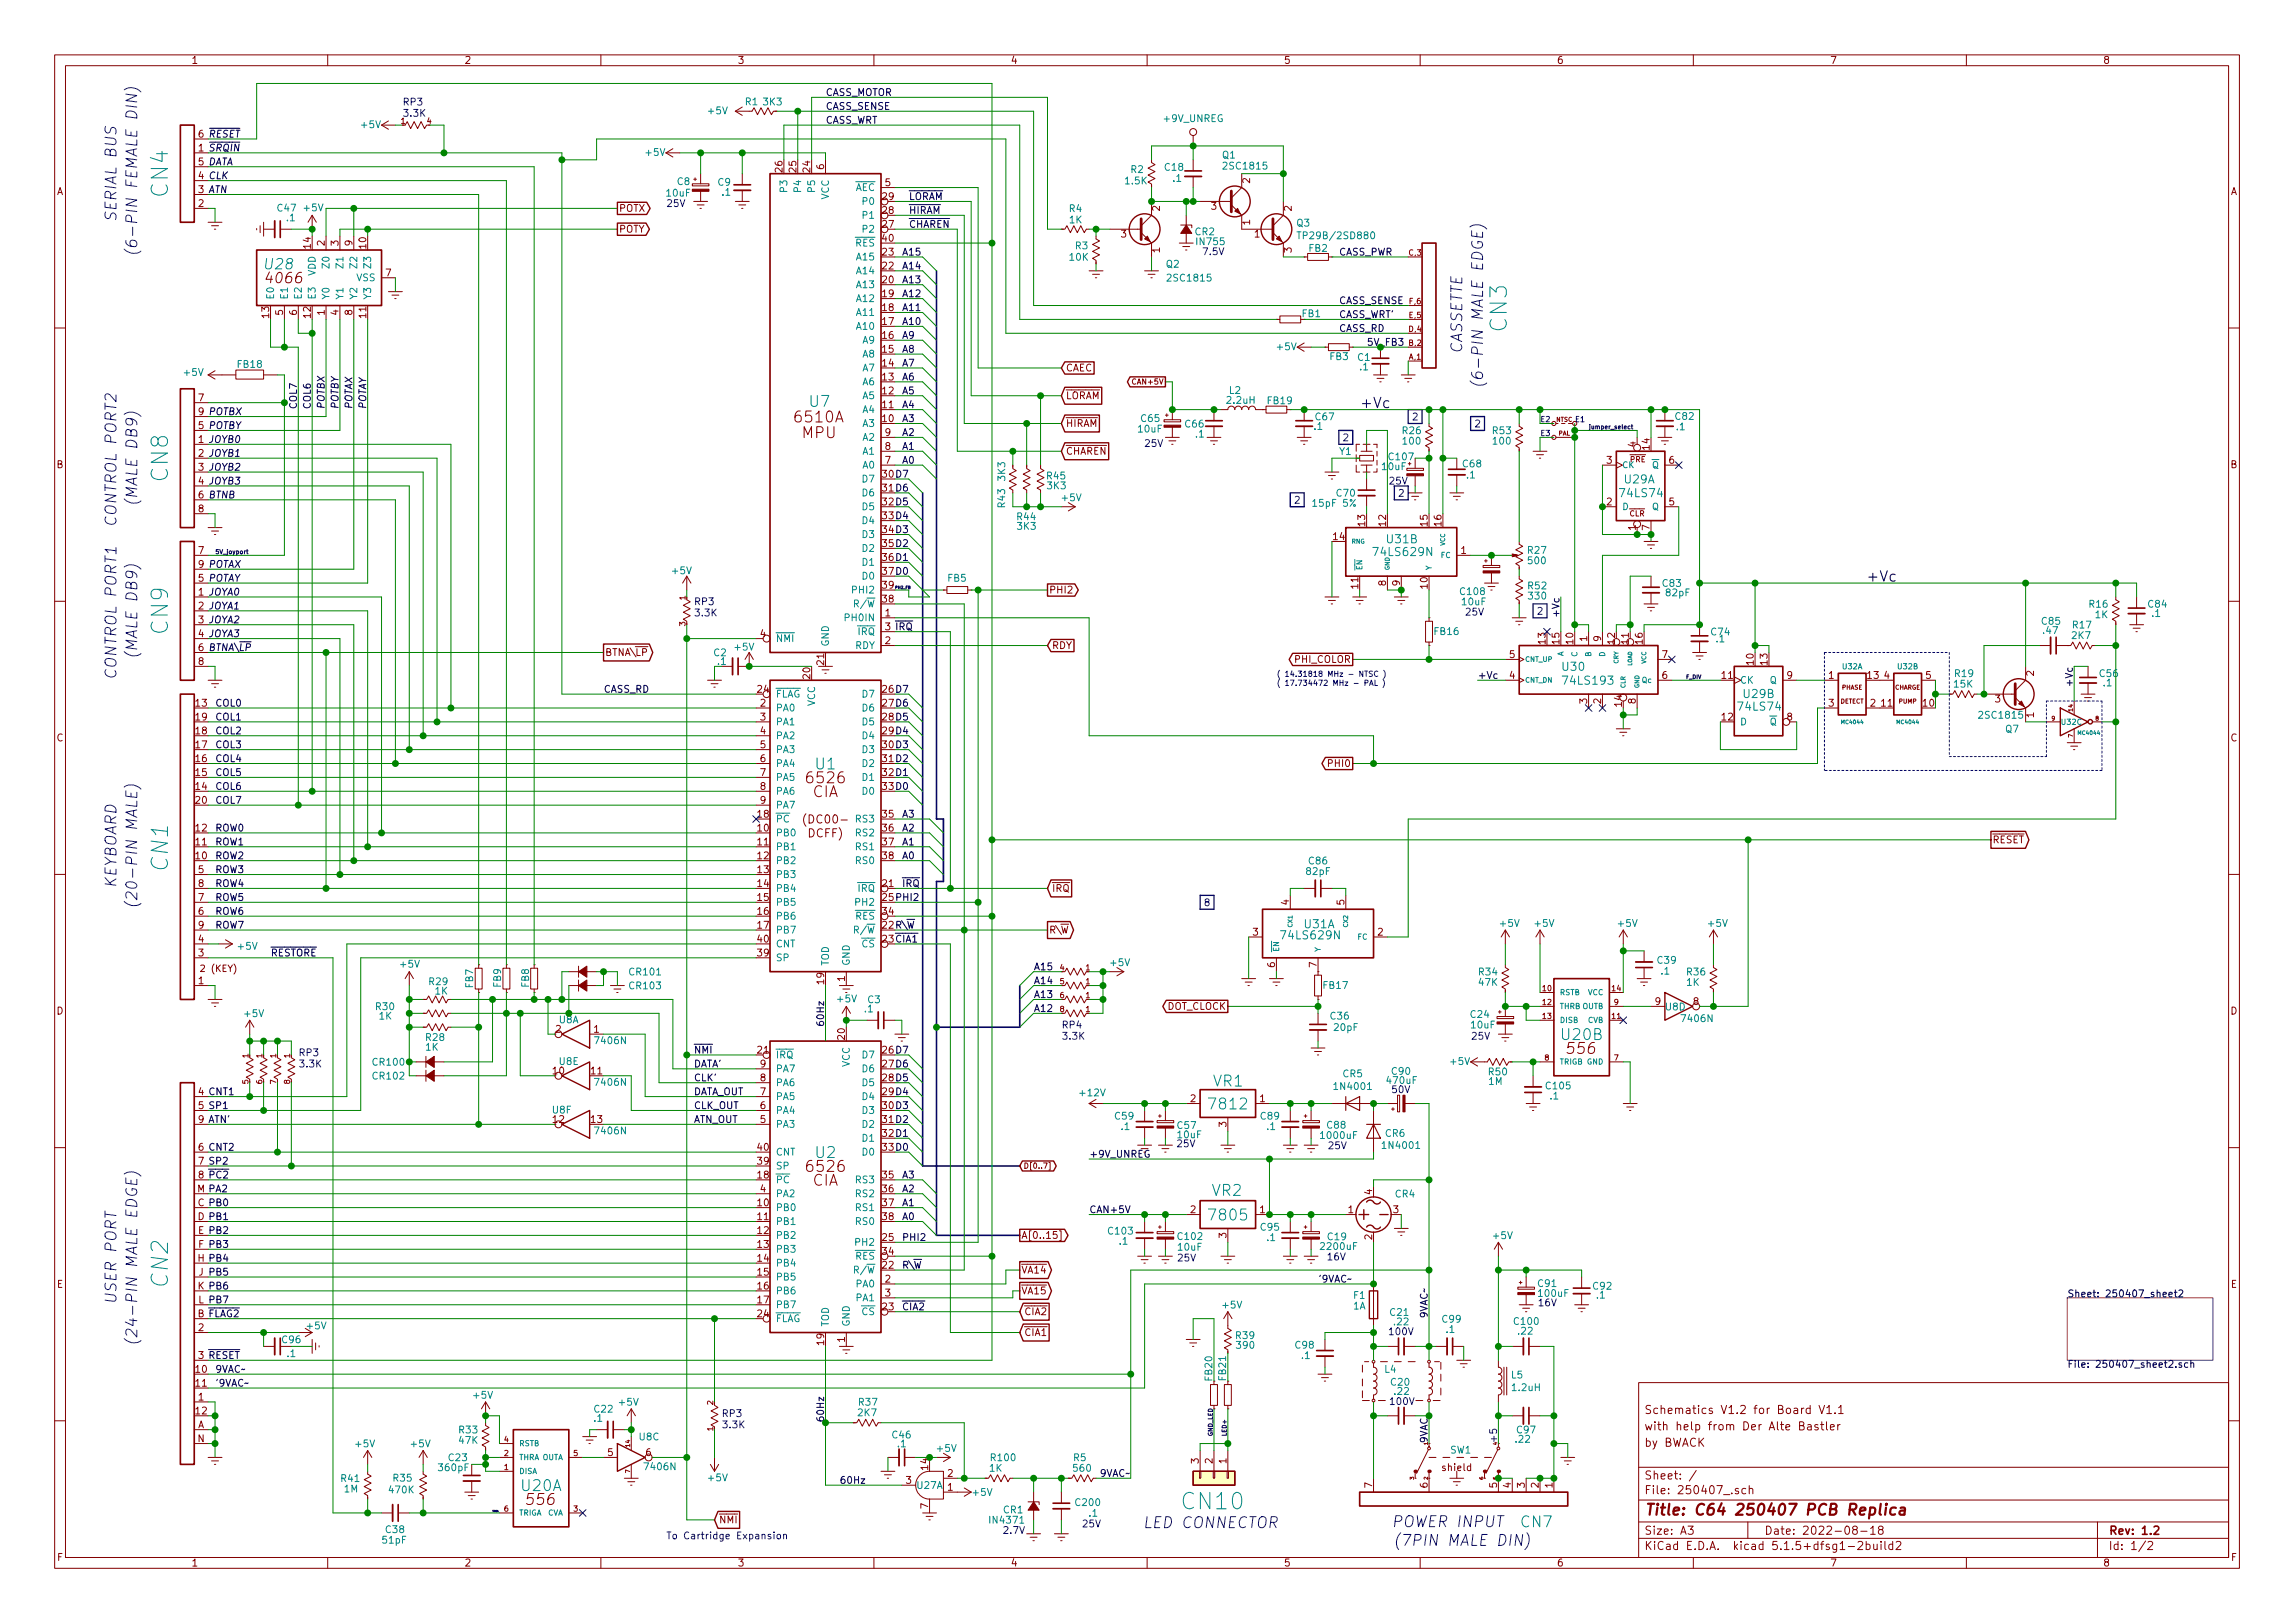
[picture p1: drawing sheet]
<svg xmlns="http://www.w3.org/2000/svg" width="420mm" height="297mm" viewBox="0 0 420 297" stroke-linecap="round" stroke-linejoin="round" font-family="sans-serif">
<defs><g id="words">
<g font-size="4.2" fill="#008484">
<text x="30.8" y="36" transform="rotate(-90 30.8 36)">CN4</text>
<text x="275.9" y="60.6" transform="rotate(-90 275.9 60.6)">CN3</text>
<text x="30.8" y="88" transform="rotate(-90 30.8 88)">CN8</text>
<text x="30.8" y="116" transform="rotate(-90 30.8 116)">CN9</text>
<text x="30.8" y="159.1" transform="rotate(-90 30.8 159.1)">CN1</text>
<text x="30.8" y="235.3" transform="rotate(-90 30.8 235.3)">CN2</text>
<text x="216.7" y="276.3">CN10</text>
</g>
<g font-size="2.8" fill="#0000c2">
<text x="21.3" y="40.7" transform="rotate(-90 21.3 40.7)">SERIAL BUS</text>
<text x="25.1" y="47" transform="rotate(-90 25.1 47)">(6-PIN FEMALE DIN)</text>
<text x="267.7" y="64.8" transform="rotate(-90 267.7 64.8)">CASSETTE</text>
<text x="271.5" y="71.2" transform="rotate(-90 271.5 71.2)">(6-PIN MALE EDGE)</text>
<text x="25.1" y="92.7" transform="rotate(-90 25.1 92.7)">(MALE DB9)</text>
<text x="21.3" y="96.6" transform="rotate(-90 21.3 96.6)">CONTROL PORT2</text>
<text x="21.3" y="124.5" transform="rotate(-90 21.3 124.5)">CONTROL PORT1</text>
<text x="25.1" y="120.7" transform="rotate(-90 25.1 120.7)">(MALE DB9)</text>
<text x="21.3" y="162.6" transform="rotate(-90 21.3 162.6)">KEYBOARD</text>
<text x="25.1" y="166.4" transform="rotate(-90 25.1 166.4)">(20-PIN MALE)</text>
<text x="21.3" y="238.8" transform="rotate(-90 21.3 238.8)">USER PORT</text>
<text x="25.1" y="246.4" transform="rotate(-90 25.1 246.4)">(24-PIN MALE EDGE)</text>
<text x="210.1" y="279.7">LED CONNECTOR</text>
<text x="256" y="279.5">POWER INPUT</text>
<text x="258.4" y="282.9">(7PIN MALE DIN)</text>
</g>
<g font-size="2.8" fill="#840000">
<text x="145.7" y="77.3">6510A</text>
<text x="146.9" y="80.2">MPU</text>
<text x="148" y="143.4">6526</text>
<text x="148.7" y="145.9">CIA</text>
<text x="287.2" y="192.9">556</text>
<text x="148" y="214.5">6526</text>
<text x="148.7" y="217">CIA</text>
<text x="96.7" y="275.4">556</text>
<text x="301" y="277.3">Title: C64 250407 PCB Replica</text>
</g>
<g font-size="2.8" fill="#008484">
<text x="148.3" y="74.5">U7</text>
<text x="149.4" y="140.8">U1</text>
<text x="286" y="190.4">U20B</text>
<text x="221.7" y="203.1">7812</text>
<text x="222.1" y="198.9">VR1</text>
<text x="149.4" y="211.9">U2</text>
<text x="221.9" y="218.9">VR2</text>
<text x="221.7" y="223.4">7805</text>
<text x="95.5" y="272.9">U20A</text>
<text x="278.5" y="279.5">CN7</text>
</g>
<text font-size="2.7" fill="#008484" x="48.7" y="49.3">U28</text>
<text font-size="2.7" fill="#840000" x="49.1" y="51.9">4066</text>
<g font-size="2.7">
<text x="248.9" y="74.7">+Vc</text>
<text x="341.6" y="106.5">+Vc</text>
</g>
<g font-size="2.1" fill="#008484">
<text x="297.4" y="88.5">U29A</text>
<text x="296.8" y="91">74LS74</text>
<text x="251.8" y="101.8">74LS629N</text>
<text x="254" y="99.4">U31B</text>
<text x="286.1" y="122.8">U30</text>
<text x="286.5" y="125.3">74LS193</text>
<text x="318.4" y="130.1">74LS74</text>
<text x="319.3" y="127.7">U29B</text>
<text x="234.9" y="171.9">74LS629N</text>
<text x="238.8" y="169.9">U31A</text>
</g>
<g font-size="2.1" fill="#840000">
<text x="147.8" y="150.7">(DC00-</text>
<text x="148" y="153.2">DCFF)</text>
<text x="301" y="261.8">with help from Der Alte Bastler</text>
<text x="301" y="258.8">Schematics V1.2 for Board V1.1</text>
<text x="301" y="264.8">by BWACK</text>
<text x="301" y="273.5">File: 250407_.sch</text>
<text x="301" y="270.8">Sheet: /</text>
<text x="301" y="280.9">Size: A3</text>
<text x="323" y="280.9">Date: 2022-08-18</text>
<text x="386" y="280.9">Rev: 1.2</text>
<text x="301" y="283.7">KiCad E.D.A. kicad 5.1.5+dfsg1-2build2</text>
<text x="386" y="283.7">Id: 1/2</text>
</g>
<g font-size="1.8" fill="#840000">
<text x="35" y="11.7">1</text>
<text x="85" y="11.7">2</text>
<text x="135" y="11.7">3</text>
<text x="185" y="11.7">4</text>
<text x="235" y="11.7">5</text>
<text x="285" y="11.7">6</text>
<text x="335" y="11.7">7</text>
<text x="385" y="11.7">8</text>
<text x="10.4" y="35.7">A</text>
<text x="143.3" y="31.5" transform="rotate(-90 143.3 31.5)">26</text>
<text x="145.8" y="31.5" transform="rotate(-90 145.8 31.5)">25</text>
<text x="148.3" y="31.5" transform="rotate(-90 148.3 31.5)">24</text>
<text x="150.9" y="31" transform="rotate(-90 150.9 31)">6</text>
<text x="162.1" y="34.1">5</text>
<text x="228.9" y="33.5" transform="rotate(-90 228.9 33.5)">2</text>
<text x="408.4" y="35.7">A</text>
<text x="36.3" y="37.9">2</text>
<text x="113.3" y="38.8">POTX</text>
<text x="161.6" y="41.7">27</text>
<text x="161.6" y="39.2">28</text>
<text x="161.6" y="36.6">29</text>
<text x="212.3" y="38.6" transform="rotate(-90 212.3 38.6)">2</text>
<text x="221.8" y="38.4">3</text>
<text x="228.9" y="41.2" transform="rotate(-90 228.9 41.2)">1</text>
<text x="236.5" y="38.6" transform="rotate(-90 236.5 38.6)">2</text>
<text x="56.9" y="45.5" transform="rotate(-90 56.9 45.5)">14</text>
<text x="59.4" y="45" transform="rotate(-90 59.4 45)">2</text>
<text x="62" y="45" transform="rotate(-90 62 45)">3</text>
<text x="64.5" y="45" transform="rotate(-90 64.5 45)">9</text>
<text x="67.1" y="45.5" transform="rotate(-90 67.1 45.5)">10</text>
<text x="113.3" y="42.6">POTY</text>
<text x="161.6" y="46.8">23</text>
<text x="161.6" y="44.2">40</text>
<text x="205.3" y="43.5">3</text>
<text x="212.3" y="46.2" transform="rotate(-90 212.3 46.2)">1</text>
<text x="229.7" y="43.5">1</text>
<text x="236.5" y="46.2" transform="rotate(-90 236.5 46.2)">3</text>
<text x="70.6" y="50.6">7</text>
<text x="161.6" y="51.9">20</text>
<text x="161.6" y="49.3">22</text>
<text x="49.3" y="58.2" transform="rotate(-90 49.3 58.2)">13</text>
<text x="51.8" y="57.7" transform="rotate(-90 51.8 57.7)">5</text>
<text x="54.4" y="57.7" transform="rotate(-90 54.4 57.7)">6</text>
<text x="56.9" y="58.2" transform="rotate(-90 56.9 58.2)">12</text>
<text x="59.4" y="57.7" transform="rotate(-90 59.4 57.7)">1</text>
<text x="62" y="57.7" transform="rotate(-90 62 57.7)">4</text>
<text x="64.5" y="57.7" transform="rotate(-90 64.5 57.7)">8</text>
<text x="67.1" y="58.2" transform="rotate(-90 67.1 58.2)">11</text>
<text x="161.6" y="59.5">17</text>
<text x="161.6" y="56.9">18</text>
<text x="161.6" y="54.4">19</text>
<text x="161.6" y="64.6">15</text>
<text x="161.6" y="62">16</text>
<text x="161.6" y="69.6">13</text>
<text x="161.6" y="67.1">14</text>
<text x="195.1" y="68">CAEC</text>
<text x="36.3" y="73.4">7</text>
<text x="161.6" y="77.3">10</text>
<text x="161.6" y="74.7">11</text>
<text x="161.6" y="72.2">12</text>
<text x="195.1" y="73.1">LORAM</text>
<text x="162.1" y="82.3">8</text>
<text x="162.1" y="79.8">9</text>
<text x="195.1" y="78.1">HIRAM</text>
<text x="195.1" y="83.2">CHAREN</text>
<text x="299.5" y="81.8" transform="rotate(-90 299.5 81.8)">4</text>
<text x="302" y="82.3" transform="rotate(-90 302 82.3)">14</text>
<text x="10.4" y="85.7">B</text>
<text x="162.1" y="84.9">7</text>
<text x="294.2" y="84.9">3</text>
<text x="305.6" y="84.9">6</text>
<text x="408.4" y="85.7">B</text>
<text x="36.3" y="93.8">8</text>
<text x="294.2" y="92.5">2</text>
<text x="305.6" y="92.5">5</text>
<text x="36.3" y="101.4">7</text>
<text x="244.1" y="98.8">14</text>
<text x="249.9" y="96.3" transform="rotate(-90 249.9 96.3)">13</text>
<text x="253.7" y="96.3" transform="rotate(-90 253.7 96.3)">12</text>
<text x="261.4" y="96.3" transform="rotate(-90 261.4 96.3)">15</text>
<text x="263.9" y="96.3" transform="rotate(-90 263.9 96.3)">16</text>
<text x="267.5" y="101.4">1</text>
<text x="299.5" y="97" transform="rotate(-90 299.5 97)">1</text>
<text x="302" y="97" transform="rotate(-90 302 97)">7</text>
<text x="161.6" y="107.7">39</text>
<text x="248.7" y="107.7" transform="rotate(-90 248.7 107.7)">11</text>
<text x="253.7" y="107.2" transform="rotate(-90 253.7 107.2)">8</text>
<text x="256.3" y="107.2" transform="rotate(-90 256.3 107.2)">9</text>
<text x="261.4" y="107.7" transform="rotate(-90 261.4 107.7)">10</text>
<text x="161.6" y="110.3">38</text>
<text x="162.1" y="112.8">1</text>
<text x="192" y="108.6">PHI2</text>
<text x="139.2" y="116.6">4</text>
<text x="162.1" y="117.9">2</text>
<text x="192.6" y="118.8">RDY</text>
<text x="283" y="117.8" transform="rotate(-90 283 117.8)">13</text>
<text x="285.5" y="117.8" transform="rotate(-90 285.5 117.8)">15</text>
<text x="288" y="117.8" transform="rotate(-90 288 117.8)">10</text>
<text x="290.6" y="117.4" transform="rotate(-90 290.6 117.4)">1</text>
<text x="293.1" y="117.4" transform="rotate(-90 293.1 117.4)">9</text>
<text x="295.7" y="117.8" transform="rotate(-90 295.7 117.8)">12</text>
<text x="298.2" y="117.8" transform="rotate(-90 298.2 117.8)">11</text>
<text x="300.7" y="117.8" transform="rotate(-90 300.7 117.8)">16</text>
<text x="36.3" y="121.7">8</text>
<text x="110.7" y="120.1">BTNA\LP</text>
<text x="148.3" y="124.2" transform="rotate(-90 148.3 124.2)">20</text>
<text x="150.9" y="121.7" transform="rotate(-90 150.9 121.7)">21</text>
<text x="237.1" y="121.3">PHI_COLOR</text>
<text x="276.4" y="124.2">4</text>
<text x="276.4" y="120.4">5</text>
<text x="304.3" y="124.2">6</text>
<text x="304.3" y="120.4">7</text>
<text x="315.3" y="124.2">11</text>
<text x="321.1" y="121.7" transform="rotate(-90 321.1 121.7)">10</text>
<text x="323.6" y="121.7" transform="rotate(-90 323.6 121.7)">13</text>
<text x="327.2" y="124.2">9</text>
<text x="334.8" y="124.2">1</text>
<text x="341.9" y="124.2">13</text>
<text x="345" y="124.2">4</text>
<text x="352.6" y="124.2">5</text>
<text x="372.4" y="123.7" transform="rotate(-90 372.4 123.7)">2</text>
<text x="35.9" y="129.3">13</text>
<text x="35.9" y="131.9">19</text>
<text x="138.7" y="126.8">24</text>
<text x="139.2" y="129.3">2</text>
<text x="139.2" y="131.9">3</text>
<text x="290.6" y="128.8" transform="rotate(-90 290.6 128.8)">3</text>
<text x="293.1" y="128.8" transform="rotate(-90 293.1 128.8)">2</text>
<text x="296.9" y="129.3" transform="rotate(-90 296.9 129.3)">14</text>
<text x="299.5" y="128.8" transform="rotate(-90 299.5 128.8)">8</text>
<text x="315.3" y="131.9">12</text>
<text x="327.2" y="131.9">8</text>
<text x="334.8" y="129.3">3</text>
<text x="342.4" y="129.3">2</text>
<text x="344.5" y="129.3">11</text>
<text x="352.1" y="129.3">10</text>
<text x="365.3" y="128.6">3</text>
<text x="372.4" y="131.3" transform="rotate(-90 372.4 131.3)">1</text>
<text x="10.4" y="135.7">C</text>
<text x="35.9" y="136.9">17</text>
<text x="35.9" y="134.4">18</text>
<text x="139.2" y="134.4">4</text>
<text x="139.2" y="136.9">5</text>
<text x="408.4" y="135.7">C</text>
<text x="35.9" y="142">15</text>
<text x="35.9" y="139.5">16</text>
<text x="139.2" y="139.5">6</text>
<text x="139.2" y="142">7</text>
<text x="243.5" y="140.4">PHI0</text>
<text x="35.9" y="144.6">14</text>
<text x="35.9" y="147.1">20</text>
<text x="138.7" y="149.6">18</text>
<text x="139.2" y="144.6">8</text>
<text x="139.2" y="147.1">9</text>
<text x="161.6" y="149.6">35</text>
<text x="35.9" y="154.7">11</text>
<text x="35.9" y="152.2">12</text>
<text x="138.7" y="152.2">10</text>
<text x="138.7" y="154.7">11</text>
<text x="161.6" y="152.2">36</text>
<text x="161.6" y="154.7">37</text>
<text x="364.7" y="154.3">RESET</text>
<text x="35.9" y="157.3">10</text>
<text x="36.3" y="159.8">5</text>
<text x="138.7" y="157.3">12</text>
<text x="138.7" y="159.8">13</text>
<text x="161.6" y="157.3">38</text>
<text x="36.3" y="167.4">6</text>
<text x="36.3" y="164.9">7</text>
<text x="36.3" y="162.3">8</text>
<text x="138.7" y="162.3">14</text>
<text x="138.7" y="164.9">15</text>
<text x="138.7" y="167.4">16</text>
<text x="161.6" y="162.3">21</text>
<text x="161.6" y="167.4">34</text>
<text x="192.6" y="163.2">IRQ</text>
<text x="236" y="165.6" transform="rotate(-90 236 165.6)">4</text>
<text x="246.1" y="165.6" transform="rotate(-90 246.1 165.6)">5</text>
<text x="36.3" y="172.5">4</text>
<text x="36.3" y="170">9</text>
<text x="138.7" y="170">17</text>
<text x="138.7" y="172.5">40</text>
<text x="192" y="170.9">R\W</text>
<text x="229.4" y="171.2">3</text>
<text x="252.2" y="171.2">2</text>
<text x="36.3" y="175">3</text>
<text x="138.7" y="175">39</text>
<text x="154.7" y="179.6" transform="rotate(-90 154.7 179.6)">1</text>
<text x="233.4" y="177" transform="rotate(-90 233.4 177)">6</text>
<text x="241" y="177" transform="rotate(-90 241 177)">7</text>
<text x="10.4" y="185.7">D</text>
<text x="36.3" y="180.1">1</text>
<text x="150.9" y="180.1" transform="rotate(-90 150.9 180.1)">19</text>
<text x="213.5" y="184.8">DOT_CLOCK</text>
<text x="303" y="183.9">9</text>
<text x="310" y="183.9">8</text>
<text x="408.4" y="185.7">D</text>
<text x="101.8" y="189">2</text>
<text x="108.7" y="189">1</text>
<text x="154.7" y="190.2" transform="rotate(-90 154.7 190.2)">20</text>
<text x="101.3" y="196.6">10</text>
<text x="108.3" y="196.6">11</text>
<text x="138.7" y="192.8">21</text>
<text x="139.2" y="197.9">8</text>
<text x="139.2" y="195.4">9</text>
<text x="139.2" y="203">6</text>
<text x="139.2" y="200.4">7</text>
<text x="218" y="201.7">2</text>
<text x="230.7" y="201.7">1</text>
<text x="101.3" y="205.5">12</text>
<text x="108.3" y="205.5">13</text>
<text x="139.2" y="205.5">5</text>
<text x="224.5" y="206.3" transform="rotate(-90 224.5 206.3)">3</text>
<text x="138.7" y="215.7">18</text>
<text x="138.7" y="213.1">39</text>
<text x="138.7" y="210.6">40</text>
<text x="161.6" y="215.7">35</text>
<text x="138.7" y="220.8">10</text>
<text x="139.2" y="218.2">4</text>
<text x="161.6" y="218.2">36</text>
<text x="161.6" y="220.8">37</text>
<text x="251.2" y="218.6" transform="rotate(-90 251.2 218.6)">4</text>
<text x="138.7" y="223.3">11</text>
<text x="138.7" y="225.8">12</text>
<text x="161.6" y="227.1">25</text>
<text x="161.6" y="223.3">38</text>
<text x="186.9" y="226.7">A[0..15]</text>
<text x="218" y="222">2</text>
<text x="224.5" y="226.6" transform="rotate(-90 224.5 226.6)">3</text>
<text x="230.7" y="222">1</text>
<text x="246.8" y="222">1</text>
<text x="251.2" y="226.9" transform="rotate(-90 251.2 226.9)">2</text>
<text x="255.1" y="222">3</text>
<text x="138.7" y="228.4">13</text>
<text x="138.7" y="230.9">14</text>
<text x="138.7" y="233.5">15</text>
<text x="161.6" y="232.2">22</text>
<text x="161.6" y="229.7">34</text>
<text x="186.9" y="233.1">VA14</text>
<text x="10.4" y="235.7">E</text>
<text x="138.7" y="236">16</text>
<text x="138.7" y="238.5">17</text>
<text x="161.6" y="239.8">23</text>
<text x="162.1" y="234.7">2</text>
<text x="162.1" y="237.3">3</text>
<text x="186.9" y="236.9">VA15</text>
<text x="408.4" y="235.7">E</text>
<text x="36.3" y="243.6">2</text>
<text x="138.7" y="241.1">24</text>
<text x="154.7" y="245.6" transform="rotate(-90 154.7 245.6)">1</text>
<text x="187.5" y="240.7">CIA2</text>
<text x="187.5" y="244.5">CIA1</text>
<text x="35.9" y="251.2">10</text>
<text x="150.9" y="246.1" transform="rotate(-90 150.9 246.1)">19</text>
<text x="35.9" y="253.8">11</text>
<text x="36.3" y="256.3">1</text>
<text x="35.9" y="258.9">12</text>
<text x="36.2" y="261.4">A</text>
<text x="36.2" y="263.9">N</text>
<text x="111.3" y="266.5">5</text>
<text x="118.3" y="266.5">6</text>
<text x="169.9" y="269" transform="rotate(-90 169.9 269)">14</text>
<text x="219.5" y="267.9" transform="rotate(-90 219.5 267.9)">3</text>
<text x="222" y="267.9" transform="rotate(-90 222 267.9)">2</text>
<text x="224.5" y="267.9" transform="rotate(-90 224.5 267.9)">1</text>
<text x="264.2" y="269.2">shield</text>
<text x="165.9" y="271.6">3</text>
<text x="173.5" y="272.8">1</text>
<text x="173.5" y="270.3">2</text>
<text x="251.2" y="272.3" transform="rotate(-90 251.2 272.3)">7</text>
<text x="261.4" y="272.3" transform="rotate(-90 261.4 272.3)">6</text>
<text x="274.1" y="272.3" transform="rotate(-90 274.1 272.3)">5</text>
<text x="276.6" y="272.3" transform="rotate(-90 276.6 272.3)">4</text>
<text x="279.1" y="272.3" transform="rotate(-90 279.1 272.3)">3</text>
<text x="281.7" y="272.3" transform="rotate(-90 281.7 272.3)">2</text>
<text x="284.2" y="272.3" transform="rotate(-90 284.2 272.3)">1</text>
<text x="131.6" y="278.8">NMI</text>
<text x="169.9" y="276.1" transform="rotate(-90 169.9 276.1)">7</text>
<text x="10.5" y="285.7">F</text>
<text x="35" y="286.7">1</text>
<text x="85" y="286.7">2</text>
<text x="135" y="286.7">3</text>
<text x="185" y="286.7">4</text>
<text x="235" y="286.7">5</text>
<text x="285" y="286.7">6</text>
<text x="335" y="286.7">7</text>
<text x="385" y="286.7">8</text>
<text x="408.5" y="285.7">F</text>
</g>
<g font-size="1.8">
<text x="151.1" y="17.6">CASS_MOTOR</text>
<text x="151.1" y="22.6">CASS_WRT</text>
<text x="151.1" y="20.1">CASS_SENSE</text>
<text x="36.3" y="27.7">1 SRQIN</text>
<text x="36.3" y="25.2">6 RESET</text>
<text x="36.3" y="35.3">3 ATN</text>
<text x="36.3" y="32.8">4 CLK</text>
<text x="36.3" y="30.3">5 DATA</text>
<text x="166.4" y="41.7">CHAREN</text>
<text x="166.4" y="39.2">HIRAM</text>
<text x="166.4" y="36.6">LORAM</text>
<text x="165.1" y="46.8">A15</text>
<text x="245.1" y="46.8">CASS_PWR</text>
<text x="165.1" y="51.9">A13</text>
<text x="165.1" y="49.3">A14</text>
<text x="165.1" y="59.5">A10</text>
<text x="165.1" y="56.9">A11</text>
<text x="165.1" y="54.4">A12</text>
<text x="245.1" y="55.7">CASS_SENSE</text>
<text x="245.1" y="58.2">CASS_WRT'</text>
<text x="165.1" y="64.6">A8</text>
<text x="165.1" y="62">A9</text>
<text x="245.1" y="60.7">CASS_RD</text>
<text x="165.1" y="69.6">A6</text>
<text x="165.1" y="67.1">A7</text>
<text x="36.3" y="76">9 POTBX</text>
<text x="54.4" y="75" transform="rotate(-90 54.4 75)">COL7</text>
<text x="56.9" y="75" transform="rotate(-90 56.9 75)">COL6</text>
<text x="59.4" y="75" transform="rotate(-90 59.4 75)">POTBX</text>
<text x="62" y="75" transform="rotate(-90 62 75)">POTBY</text>
<text x="64.5" y="75" transform="rotate(-90 64.5 75)">POTAX</text>
<text x="67.1" y="75" transform="rotate(-90 67.1 75)">POTAY</text>
<text x="165.1" y="74.7">A4</text>
<text x="165.1" y="72.2">A5</text>
<text x="165.1" y="77.3">A3</text>
<text x="36.3" y="81.1">1 JOYB0</text>
<text x="36.3" y="83.6">2 JOYB1</text>
<text x="36.3" y="78.5">5 POTBY</text>
<text x="165.1" y="79.8">A2</text>
<text x="165.1" y="82.3">A1</text>
<text x="36.3" y="86.1">3 JOYB2</text>
<text x="36.3" y="88.7">4 JOYB3</text>
<text x="161.6" y="87.4">30D7</text>
<text x="161.6" y="90">31D6</text>
<text x="165.1" y="84.9">A0</text>
<text x="36.3" y="91.2">6 BTNB</text>
<text x="161.6" y="92.5">32D5</text>
<text x="161.6" y="95">33D4</text>
<text x="161.6" y="97.6">34D3</text>
<text x="161.6" y="100.1">35D2</text>
<text x="36.3" y="106.5">5 POTAY</text>
<text x="36.3" y="103.9">9 POTAX</text>
<text x="161.6" y="102.7">36D1</text>
<text x="161.6" y="105.2">37D0</text>
<text x="36.3" y="109">1 JOYA0</text>
<text x="36.3" y="111.5">2 JOYA1</text>
<text x="285.5" y="112.5" transform="rotate(-90 285.5 112.5)">+Vc</text>
<text x="36.3" y="114.1">3 JOYA2</text>
<text x="36.3" y="116.6">4 JOYA3</text>
<text x="36.3" y="119.2">6 BTNA\LP</text>
<text x="162.1" y="115.4">3 IRQ</text>
<text x="270.5" y="124.2">+Vc</text>
<text x="379.5" y="125.2" transform="rotate(-90 379.5 125.2)">+Vc</text>
<text x="39.4" y="129.3">COL0</text>
<text x="39.4" y="131.9">COL1</text>
<text x="110.5" y="126.8">CASS_RD</text>
<text x="161.6" y="126.8">26D7</text>
<text x="161.6" y="129.3">27D6</text>
<text x="161.6" y="131.9">28D5</text>
<text x="39.4" y="136.9">COL3</text>
<text x="39.4" y="134.4">COL2</text>
<text x="161.6" y="134.4">29D4</text>
<text x="161.6" y="136.9">30D3</text>
<text x="39.4" y="139.5">COL4</text>
<text x="39.4" y="142">COL5</text>
<text x="161.6" y="139.5">31D2</text>
<text x="161.6" y="142">32D1</text>
<text x="39.4" y="147.1">COL7</text>
<text x="39.4" y="144.6">COL6</text>
<text x="161.6" y="144.6">33D0</text>
<text x="165.1" y="149.6">A3</text>
<text x="39.4" y="154.7">ROW1</text>
<text x="39.4" y="152.2">ROW0</text>
<text x="165.1" y="154.7">A1</text>
<text x="165.1" y="152.2">A2</text>
<text x="39.4" y="159.8">ROW3</text>
<text x="39.4" y="157.3">ROW2</text>
<text x="165.1" y="157.3">A0</text>
<text x="39.4" y="162.3">ROW4</text>
<text x="39.4" y="164.9">ROW5</text>
<text x="39.4" y="167.4">ROW6</text>
<text x="161.6" y="164.9">25PHI2</text>
<text x="165.1" y="162.3">IRQ</text>
<text x="39.4" y="170">ROW7</text>
<text x="161.6" y="170">22R\W</text>
<text x="161.6" y="172.5">23CIA1</text>
<text x="49.5" y="175">RESTORE</text>
<text x="189.2" y="177.6">A15</text>
<text x="189.2" y="185.2">A12</text>
<text x="189.2" y="182.7">A13</text>
<text x="189.2" y="180.1">A14</text>
<text x="150.9" y="188" transform="rotate(-90 150.9 188)">60Hz</text>
<text x="127" y="192.8">NMI</text>
<text x="127" y="195.4">DATA'</text>
<text x="127" y="197.9">CLK'</text>
<text x="161.6" y="192.8">26D7</text>
<text x="161.6" y="195.4">27D6</text>
<text x="161.6" y="197.9">28D5</text>
<text x="36.3" y="200.4">4 CNT1</text>
<text x="36.3" y="203">5 SP1</text>
<text x="127" y="200.4">DATA_OUT</text>
<text x="127" y="203">CLK_OUT</text>
<text x="161.6" y="200.4">29D4</text>
<text x="161.6" y="203">30D3</text>
<text x="36.3" y="205.5">9 ATN'</text>
<text x="127" y="205.5">ATN_OUT</text>
<text x="161.6" y="205.5">31D2</text>
<text x="161.6" y="208.1">32D1</text>
<text x="36.3" y="210.6">6 CNT2</text>
<text x="36.3" y="213.1">7 SP2</text>
<text x="36.3" y="215.7">8 PC2</text>
<text x="161.6" y="210.6">33D0</text>
<text x="165.1" y="215.7">A3</text>
<text x="199.4" y="211.9">+9V_UNREG</text>
<text x="36.1" y="218.2">M PA2</text>
<text x="36.2" y="220.8">C PB0</text>
<text x="165.1" y="220.8">A1</text>
<text x="165.1" y="218.2">A2</text>
<text x="36.2" y="223.3">D PB1</text>
<text x="36.2" y="225.8">E PB2</text>
<text x="165.1" y="223.3">A0</text>
<text x="165.1" y="227.1">PHI2</text>
<text x="199.4" y="222">CAN+5V</text>
<text x="36.2" y="230.9">H PB4</text>
<text x="36.3" y="228.4">F PB3</text>
<text x="36.3" y="233.5">J PB5</text>
<text x="165.1" y="232.2">R\W</text>
<text x="36.2" y="236">K PB6</text>
<text x="36.3" y="238.5">L PB7</text>
<text x="165.1" y="239.8">CIA2</text>
<text x="241.3" y="234.7">'9VAC</text>
<text x="378.5" y="237.4">Sheet: 250407_sheet2</text>
<text x="36.2" y="241.1">B FLAG2</text>
<text x="261.4" y="241.3" transform="rotate(-90 261.4 241.3)">9VAC</text>
<text x="36.3" y="248.7">3 RESET</text>
<text x="39.4" y="251.2">9VAC</text>
<text x="378.5" y="250.3">File: 250407_sheet2.sch</text>
<text x="39.4" y="253.8">'9VAC</text>
<text x="150.9" y="260.4" transform="rotate(-90 150.9 260.4)">60Hz</text>
<text x="261.4" y="264.2" transform="rotate(-90 261.4 264.2)">9VAC</text>
<text x="153.7" y="271.6">60Hz</text>
<text x="202.3" y="270.3">9VAC</text>
</g>
<g font-size="1.8" fill="#008484">
<text x="66.2" y="23.5">+5V</text>
<text x="129.7" y="20.9">+5V</text>
<text x="136.5" y="19.3">R1</text>
<text x="139.8" y="19.3">3K3</text>
<text x="213.2" y="22.3">+9V_UNREG</text>
<text x="118.3" y="28.5">+5V</text>
<text x="223.8" y="29">Q1</text>
<text x="122.1" y="36">10uF</text>
<text x="124" y="33.9">C8</text>
<text x="131.5" y="34">C9</text>
<text x="132.2" y="35.8">.1</text>
<text x="144.1" y="35" transform="rotate(-90 144.1 35)">P3</text>
<text x="146.7" y="35" transform="rotate(-90 146.7 35)">P4</text>
<text x="149.2" y="35" transform="rotate(-90 149.2 35)">P5</text>
<text x="156.5" y="35">AEC</text>
<text x="206.1" y="33.7">1.5K</text>
<text x="207.1" y="31.7">R2</text>
<text x="213.3" y="31.3">C18</text>
<text x="214.8" y="33.3">.1</text>
<text x="224.3" y="31">2SC1815</text>
<text x="50.9" y="38.7">C47</text>
<text x="52.5" y="40.5">.1</text>
<text x="55.7" y="38.7">+5V</text>
<text x="151.8" y="36.5" transform="rotate(-90 151.8 36.5)">VCC</text>
<text x="158.1" y="40">P1</text>
<text x="158.1" y="37.5">P0</text>
<text x="195.8" y="38.8">R4</text>
<text x="195.8" y="40.9">1K</text>
<text x="237.4" y="41.5">Q3</text>
<text x="156.6" y="45.1">RES</text>
<text x="157" y="47.7">A15</text>
<text x="158.1" y="42.6">P2</text>
<text x="195.9" y="47.7">10K</text>
<text x="196.9" y="45.6">R3</text>
<text x="218.8" y="43.1">CR2</text>
<text x="219.2" y="44.9">IN755</text>
<text x="238.4" y="43.8">TP29B/2SD880</text>
<text x="239.6" y="46.1">FB2</text>
<text x="57.8" y="50.5" transform="rotate(-90 57.8 50.5)">VDD</text>
<text x="60.3" y="48.8" transform="rotate(-90 60.3 48.8)">Z0</text>
<text x="62.9" y="48.8" transform="rotate(-90 62.9 48.8)">Z1</text>
<text x="65.3" y="51.5">VSS</text>
<text x="65.4" y="48.8" transform="rotate(-90 65.4 48.8)">Z2</text>
<text x="67.9" y="48.8" transform="rotate(-90 67.9 48.8)">Z3</text>
<text x="157" y="52.7">A13</text>
<text x="157" y="50.2">A14</text>
<text x="213.5" y="49">Q2</text>
<text x="214" y="51.5">2SC1815</text>
<text x="50.2" y="54.9" transform="rotate(-90 50.2 54.9)">E0</text>
<text x="52.7" y="54.9" transform="rotate(-90 52.7 54.9)">E1</text>
<text x="55.2" y="54.9" transform="rotate(-90 55.2 54.9)">E2</text>
<text x="57.8" y="54.9" transform="rotate(-90 57.8 54.9)">E3</text>
<text x="60.3" y="54.9" transform="rotate(-90 60.3 54.9)">Y0</text>
<text x="62.9" y="54.9" transform="rotate(-90 62.9 54.9)">Y1</text>
<text x="65.4" y="54.9" transform="rotate(-90 65.4 54.9)">Y2</text>
<text x="67.9" y="54.9" transform="rotate(-90 67.9 54.9)">Y3</text>
<text x="157" y="57.8">A11</text>
<text x="157" y="55.3">A12</text>
<text x="238.4" y="58.1">FB1</text>
<text x="157" y="60.4">A10</text>
<text x="158" y="65.4">A8</text>
<text x="158" y="62.9">A9</text>
<text x="233.9" y="64.1">+5V</text>
<text x="243.5" y="65.9">FB3</text>
<text x="33.8" y="68.8">+5V</text>
<text x="43.6" y="67.3">FB18</text>
<text x="158" y="70.5">A6</text>
<text x="158" y="68">A7</text>
<text x="248.6" y="66.1">C1</text>
<text x="249" y="67.8">.1</text>
<text x="158" y="75.6">A4</text>
<text x="158" y="73.1">A5</text>
<text x="209" y="77.2">C65</text>
<text x="224.7" y="73.9">2.2uH</text>
<text x="225.1" y="72.1">L2</text>
<text x="232.1" y="74">FB19</text>
<text x="240.9" y="76.9">C67</text>
<text x="306.8" y="76.8">C82</text>
<text x="158" y="78.1">A3</text>
<text x="158" y="83.2">A1</text>
<text x="158" y="80.7">A2</text>
<text x="208.5" y="79.2">10uF</text>
<text x="217" y="78.2">C66</text>
<text x="218.9" y="80.1">.1</text>
<text x="240.6" y="78.7">.1</text>
<text x="245.3" y="83.3">Y1</text>
<text x="256.8" y="79.5">R26</text>
<text x="256.9" y="81.4">100</text>
<text x="273.3" y="79.5">R53</text>
<text x="273.5" y="81.4">100</text>
<text x="307" y="78.8">.1</text>
<text x="158" y="88.3">D7</text>
<text x="158" y="85.8">A0</text>
<text x="184" y="87.9" transform="rotate(-90 184 87.9)">3K3</text>
<text x="191.7" y="87.7">R45</text>
<text x="191.8" y="89.5">3K3</text>
<text x="253.1" y="86">10uF</text>
<text x="254.4" y="84.2">C107</text>
<text x="267.9" y="85.5">C68</text>
<text x="268.6" y="87.6">.1</text>
<text x="158" y="90.8">D6</text>
<text x="158" y="93.4">D5</text>
<text x="158" y="95.9">D4</text>
<text x="184" y="92.8" transform="rotate(-90 184 92.8)">R43</text>
<text x="186.3" y="95.2">R44</text>
<text x="194.5" y="91.7">+5V</text>
<text x="240.7" y="92.7">15pF 5%</text>
<text x="244.8" y="90.9">C70</text>
<text x="158" y="98.5">D3</text>
<text x="158" y="101">D2</text>
<text x="186.3" y="97">3K3</text>
<text x="279.8" y="101.4">R27</text>
<text x="123.2" y="105.1">+5V</text>
<text x="158" y="103.5">D1</text>
<text x="158" y="106.1">D0</text>
<text x="173.5" y="106.5">FB5</text>
<text x="279.8" y="107.9">R52</text>
<text x="279.9" y="103.3">500</text>
<text x="304.4" y="107.4">C83</text>
<text x="155.1" y="113.7">PH0IN</text>
<text x="156.3" y="108.6">PHI2</text>
<text x="156.8" y="111.2">R/W</text>
<text x="267.5" y="108.9">C108</text>
<text x="267.7" y="110.8">10uF</text>
<text x="280" y="109.7">330</text>
<text x="305.1" y="109.1">82pF</text>
<text x="382.5" y="111.2">R16</text>
<text x="383.6" y="113.1">1K</text>
<text x="393.3" y="111.2">C84</text>
<text x="394" y="112.9">.1</text>
<text x="134.6" y="119.1">+5V</text>
<text x="142" y="117.5">NMI</text>
<text x="151.8" y="118.4" transform="rotate(-90 151.8 118.4)">GND</text>
<text x="156.5" y="118.8">RDY</text>
<text x="157.1" y="116.2">IRQ</text>
<text x="262.7" y="116.2">FB16</text>
<text x="313.3" y="116.3">C74</text>
<text x="314.2" y="117.6">.1</text>
<text x="373.9" y="114.3">C85</text>
<text x="374.1" y="116">.47</text>
<text x="379.4" y="117">2K7</text>
<text x="379.5" y="115">R17</text>
<text x="130.7" y="120.1">C2</text>
<text x="131.4" y="121.7">.1</text>
<text x="357.8" y="125.8">15K</text>
<text x="357.9" y="123.9">R19</text>
<text x="384.5" y="123.9">C56</text>
<text x="385.1" y="125.6">.1</text>
<text x="142" y="130.2">PA0</text>
<text x="142" y="127.7">FLAG</text>
<text x="149.2" y="129.2" transform="rotate(-90 149.2 129.2)">VCC</text>
<text x="158" y="127.7">D7</text>
<text x="158" y="130.2">D6</text>
<text x="362.6" y="131.5">2SC1815</text>
<text x="142" y="132.8">PA1</text>
<text x="142" y="135.3">PA2</text>
<text x="142" y="137.8">PA3</text>
<text x="158" y="132.8">D5</text>
<text x="158" y="135.3">D4</text>
<text x="158" y="137.8">D3</text>
<text x="367.2" y="134.1">Q7</text>
<text x="142" y="140.4">PA4</text>
<text x="142" y="142.9">PA5</text>
<text x="158" y="140.4">D2</text>
<text x="158" y="142.9">D1</text>
<text x="142" y="145.5">PA6</text>
<text x="142" y="148">PA7</text>
<text x="158" y="145.5">D0</text>
<text x="142" y="153.1">PB0</text>
<text x="142" y="155.6">PB1</text>
<text x="142" y="150.5">PC</text>
<text x="156.8" y="150.5">RS3</text>
<text x="156.8" y="153.1">RS2</text>
<text x="156.8" y="155.6">RS1</text>
<text x="142" y="158.2">PB2</text>
<text x="142" y="160.7">PB3</text>
<text x="156.8" y="158.2">RS0</text>
<text x="239.2" y="160.1">82pF</text>
<text x="239.7" y="158.2">C86</text>
<text x="142" y="163.2">PB4</text>
<text x="142" y="165.8">PB5</text>
<text x="156.8" y="165.8">PH2</text>
<text x="157.1" y="163.2">IRQ</text>
<text x="43.7" y="173.8">+5V</text>
<text x="142" y="168.3">PB6</text>
<text x="142" y="170.9">PB7</text>
<text x="142" y="173.4">CNT</text>
<text x="156.6" y="168.3">RES</text>
<text x="156.8" y="170.9">R/W</text>
<text x="157.8" y="173.4">CS</text>
<text x="274.7" y="169.6">+5V</text>
<text x="281.1" y="169.6">+5V</text>
<text x="296.3" y="169.6">+5V</text>
<text x="312.8" y="169.6">+5V</text>
<text x="73.4" y="177.1">+5V</text>
<text x="115.4" y="178.5">CR101</text>
<text x="142" y="175.9">SP</text>
<text x="151.8" y="176.8" transform="rotate(-90 151.8 176.8)">TOD</text>
<text x="155.6" y="176.8" transform="rotate(-90 155.6 176.8)">GND</text>
<text x="203.4" y="176.8">+5V</text>
<text x="270.8" y="178.5">R34</text>
<text x="303.5" y="176.4">C39</text>
<text x="304.1" y="178.4">.1</text>
<text x="308.9" y="178.5">R36</text>
<text x="68.9" y="184.9">R30</text>
<text x="78.6" y="180.3">R29</text>
<text x="79.7" y="182">1K</text>
<text x="86.6" y="180.8" transform="rotate(-90 86.6 180.8)">FB7</text>
<text x="91.7" y="180.7" transform="rotate(-90 91.7 180.7)">FB9</text>
<text x="96.9" y="180.7" transform="rotate(-90 96.9 180.7)">FB8</text>
<text x="115.4" y="181.1">CR103</text>
<text x="153.4" y="183.5">+5V</text>
<text x="158.3" y="185.3">.1</text>
<text x="158.9" y="183.6">C3</text>
<text x="242.3" y="181">FB17</text>
<text x="270.8" y="180.4">47K</text>
<text x="305" y="184.9">U8D</text>
<text x="308.8" y="180.4">1K</text>
<text x="44.9" y="186.1">+5V</text>
<text x="69.4" y="186.6">1K</text>
<text x="78" y="190.5">R28</text>
<text x="102.4" y="187.3">U8A</text>
<text x="109.1" y="191.1">7406N</text>
<text x="243.6" y="186.6">C36</text>
<text x="244.3" y="188.7">20pF</text>
<text x="269.3" y="186.3">C24</text>
<text x="269.4" y="188.2">10uF</text>
<text x="308.1" y="187.1">7406N</text>
<text x="68.4" y="197.6">CR102</text>
<text x="68.4" y="195">CR100</text>
<text x="78" y="192.3">1K</text>
<text x="102.4" y="194.9">U8E</text>
<text x="142" y="193.7">IRQ</text>
<text x="142" y="196.3">PA7</text>
<text x="155.6" y="195.3" transform="rotate(-90 155.6 195.3)">VCC</text>
<text x="158" y="193.7">D7</text>
<text x="158" y="196.3">D6</text>
<text x="245.9" y="197.2">CR5</text>
<text x="254.9" y="196.7">C90</text>
<text x="265.6" y="194.9">+5V</text>
<text x="272.6" y="196.8">R50</text>
<text x="101.2" y="203.8">U8F</text>
<text x="109.1" y="198.7">7406N</text>
<text x="142" y="203.9">PA4</text>
<text x="142" y="201.3">PA5</text>
<text x="142" y="198.8">PA6</text>
<text x="158" y="198.8">D5</text>
<text x="158" y="201.3">D4</text>
<text x="158" y="203.9">D3</text>
<text x="197.8" y="200.6">+12V</text>
<text x="244.6" y="199.5">1N4001</text>
<text x="254.1" y="198.4">470uF</text>
<text x="272.6" y="198.6">1M</text>
<text x="283.2" y="199.4">C105</text>
<text x="283.8" y="201.2">.1</text>
<text x="109.1" y="207.6">7406N</text>
<text x="142" y="206.4">PA3</text>
<text x="158" y="206.4">D2</text>
<text x="158" y="209">D1</text>
<text x="204.2" y="204.9">C59</text>
<text x="205.3" y="206.8">.1</text>
<text x="215.6" y="206.6">C57</text>
<text x="215.7" y="208.3">10uF</text>
<text x="230.9" y="204.9">C89</text>
<text x="232" y="206.8">.1</text>
<text x="242" y="208.4">1000uF</text>
<text x="243" y="206.6">C88</text>
<text x="253.7" y="208.1">CR6</text>
<text x="142" y="214">SP</text>
<text x="142" y="211.5">CNT</text>
<text x="158" y="211.5">D0</text>
<text x="253.4" y="210.3">1N4001</text>
<text x="142" y="221.7">PB0</text>
<text x="142" y="216.6">PC</text>
<text x="142" y="219.1">PA2</text>
<text x="156.8" y="216.6">RS3</text>
<text x="156.8" y="219.1">RS2</text>
<text x="156.8" y="221.7">RS1</text>
<text x="255.5" y="219.2">CR4</text>
<text x="142" y="224.2">PB1</text>
<text x="142" y="226.7">PB2</text>
<text x="156.8" y="224.2">RS0</text>
<text x="203" y="225.9">C103</text>
<text x="205" y="227.8">.1</text>
<text x="215.7" y="226.9">C102</text>
<text x="230.9" y="225.2">C95</text>
<text x="232" y="227.1">.1</text>
<text x="243.1" y="227">C19</text>
<text x="273.5" y="226.8">+5V</text>
<text x="142" y="229.3">PB3</text>
<text x="142" y="231.8">PB4</text>
<text x="156.6" y="230.5">RES</text>
<text x="156.8" y="233.1">R/W</text>
<text x="156.8" y="228">PH2</text>
<text x="215.7" y="228.9">10uF</text>
<text x="242" y="228.8">2200uF</text>
<text x="142" y="234.4">PB5</text>
<text x="142" y="236.9">PB6</text>
<text x="142" y="239.4">PB7</text>
<text x="156.8" y="235.6">PA0</text>
<text x="156.8" y="238.2">PA1</text>
<text x="223.9" y="239.5">+5V</text>
<text x="247.8" y="239.7">1A</text>
<text x="247.9" y="237.7">F1</text>
<text x="281.6" y="235.5">C91</text>
<text x="281.8" y="237.3">100uF</text>
<text x="291.7" y="236">C92</text>
<text x="292.3" y="237.7">.1</text>
<text x="51.7" y="245.8">C96</text>
<text x="56.3" y="243.3">+5V</text>
<text x="142" y="242">FLAG</text>
<text x="151.8" y="242.9" transform="rotate(-90 151.8 242.9)">TOD</text>
<text x="155.6" y="242.9" transform="rotate(-90 155.6 242.9)">GND</text>
<text x="157.8" y="240.7">CS</text>
<text x="226.3" y="245.1">R39</text>
<text x="254.6" y="240.8">C21</text>
<text x="255.3" y="242.6">.22</text>
<text x="264.1" y="242.1">C99</text>
<text x="264.8" y="244">.1</text>
<text x="277.3" y="242.5">C100</text>
<text x="278" y="244.3">.22</text>
<text x="52.6" y="248.4">.1</text>
<text x="226.5" y="246.8">390</text>
<text x="237.2" y="246.8">C98</text>
<text x="238.3" y="248.7">.1</text>
<text x="253.5" y="251.2">L4</text>
<text x="86.8" y="256">+5V</text>
<text x="113.4" y="257.3">+5V</text>
<text x="157.3" y="257.3">R37</text>
<text x="221.9" y="252.6" transform="rotate(-90 221.9 252.6)">FB20</text>
<text x="224.5" y="252.6" transform="rotate(-90 224.5 252.6)">FB21</text>
<text x="254.7" y="253.6">C20</text>
<text x="255.4" y="255.3">.22</text>
<text x="276.7" y="252.3">L5</text>
<text x="277" y="254.6">1.2uH</text>
<text x="84.1" y="262.3">R33</text>
<text x="108.8" y="260.2">.1</text>
<text x="108.9" y="258.5">C22</text>
<text x="117.1" y="263.6">U8C</text>
<text x="157.1" y="259.2">2K7</text>
<text x="163.4" y="263.3">C46</text>
<text x="277.8" y="262.3">C97</text>
<text x="65.2" y="264.9">+5V</text>
<text x="75.3" y="264.9">+5V</text>
<text x="80.5" y="269.3">360pF</text>
<text x="82.2" y="267.4">C23</text>
<text x="84.1" y="264.2">47K</text>
<text x="118.2" y="269.1">7406N</text>
<text x="164.4" y="264.9">.1</text>
<text x="171.7" y="265.7">+5V</text>
<text x="181.2" y="269.4">1K</text>
<text x="181.5" y="267.4">R100</text>
<text x="196.6" y="267.4">R5</text>
<text x="196.6" y="269.4">560</text>
<text x="265.5" y="266">SW1</text>
<text x="277.5" y="264">.22</text>
<text x="62.5" y="271.2">R41</text>
<text x="63" y="273.1">1M</text>
<text x="71.3" y="273.3">470K</text>
<text x="72.1" y="271.2">R35</text>
<text x="129.7" y="271.1">+5V</text>
<text x="167.9" y="272.5">U27A</text>
<text x="178.2" y="273.8">+5V</text>
<text x="197" y="275.6">C200</text>
<text x="70.7" y="280.6">C38</text>
<text x="181.5" y="278.9">IN4371</text>
<text x="183.7" y="277">CR1</text>
<text x="199.4" y="277.6">.1</text>
<text x="70.1" y="282.5">51pF</text>
</g>
<g font-size="1.8" fill="#0000c2">
<text x="73.7" y="19.3">RP3</text>
<text x="73.7" y="21.4">3.3K</text>
<text x="121.9" y="37.9">25V</text>
<text x="220" y="46.7">7.5V</text>
<text x="258.4" y="76.9">2</text>
<text x="209.9" y="81.8">25V</text>
<text x="245.7" y="80.8">2</text>
<text x="269.8" y="78.2">2</text>
<text x="254.7" y="88.7">25V</text>
<text x="236.8" y="92.2">2</text>
<text x="255.9" y="90.9">2</text>
<text x="127" y="110.8">RP3</text>
<text x="127" y="112.8">3.3K</text>
<text x="268.6" y="112.7">25V</text>
<text x="281.3" y="112.5">2</text>
<text x="220.3" y="165.8">8</text>
<text x="194.3" y="188.2">RP4</text>
<text x="194.3" y="190.3">3.3K</text>
<text x="269.2" y="190.3">25V</text>
<text x="54.6" y="193.3">RP3</text>
<text x="54.6" y="195.4">3.3K</text>
<text x="255.1" y="200.1">50V</text>
<text x="215.3" y="210">25V</text>
<text x="243.5" y="210.3">25V</text>
<text x="215.4" y="230.9">25V</text>
<text x="243.3" y="230.7">16V</text>
<text x="281.5" y="239.1">16V</text>
<text x="254.1" y="244.4">100V</text>
<text x="254.2" y="257.1">100V</text>
<text x="132.1" y="259.3">RP3</text>
<text x="132.1" y="261.4">3.3K</text>
<text x="274.1" y="264.2" transform="rotate(-90 274.1 264.2)">+5</text>
<text x="121.9" y="281.7">To Cartridge Expansion</text>
<text x="183.5" y="280.7">2.7V</text>
<text x="198" y="279.5">25V</text>
</g>
<text font-size="1.8" fill="#008400" x="250.2" y="63.3">5V_FB3</text>
<g font-size="1.7" fill="#008484">
<text x="302.5" y="85.7">Q</text>
<text x="296.9" y="93.3">D</text>
<text x="302.5" y="93.3">Q</text>
<text x="318.5" y="125.1">CK</text>
<text x="324" y="125.1">Q</text>
<text x="318.5" y="132.7">D</text>
<text x="324" y="132.7">Q</text>
</g>
<text font-size="1.7" fill="#840000" x="37.1" y="177.9">2 (KEY)</text>
<text font-size="1.6" fill="#008484" x="296.9" y="85.7">CK</text>
<g font-size="1.4" fill="#840000">
<text x="73.4" y="22.6">1</text>
<text x="78.2" y="22.6">4</text>
<text x="258" y="46.8">C,3</text>
<text x="258" y="58.2">E,5</text>
<text x="258.1" y="55.7">F,6</text>
<text x="258" y="65.8">A,1</text>
<text x="258" y="63.3">B,2</text>
<text x="258" y="60.7">D,4</text>
<text x="207.6" y="70.4">CAN+5V</text>
<text x="298.4" y="84.6">PRE</text>
<text x="298.3" y="94.5">CLR</text>
<text x="125.5" y="109.8" transform="rotate(-90 125.5 109.8)">1</text>
<text x="125.5" y="114.6" transform="rotate(-90 125.5 114.6)">3</text>
<text x="194.1" y="177.6">4</text>
<text x="198.8" y="177.6">1</text>
<text x="194.1" y="180.1">5</text>
<text x="194.1" y="182.7">6</text>
<text x="194.1" y="185.2">8</text>
<text x="198.8" y="180.1">1</text>
<text x="198.8" y="182.7">1</text>
<text x="198.8" y="185.2">1</text>
<text x="282.4" y="181.4">10</text>
<text x="282.4" y="183.9">12</text>
<text x="295.1" y="181.4">14</text>
<text x="295.5" y="183.9">9</text>
<text x="282.4" y="186.5">13</text>
<text x="295.1" y="186.5">11</text>
<text x="45.5" y="193.6" transform="rotate(-90 45.5 193.6)">1</text>
<text x="48" y="193.6" transform="rotate(-90 48 193.6)">1</text>
<text x="50.5" y="193.6" transform="rotate(-90 50.5 193.6)">1</text>
<text x="53.1" y="193.6" transform="rotate(-90 53.1 193.6)">1</text>
<text x="282.8" y="194.1">8</text>
<text x="295.5" y="194.1">7</text>
<text x="45.5" y="198.4" transform="rotate(-90 45.5 198.4)">5</text>
<text x="48" y="198.4" transform="rotate(-90 48 198.4)">6</text>
<text x="50.5" y="198.4" transform="rotate(-90 50.5 198.4)">7</text>
<text x="53.1" y="198.4" transform="rotate(-90 53.1 198.4)">8</text>
<text x="187.3" y="213.9">D[0..7]</text>
<text x="130.6" y="257.1" transform="rotate(-90 130.6 257.1)">2</text>
<text x="92.3" y="263.9">4</text>
<text x="130.6" y="261.9" transform="rotate(-90 130.6 261.9)">1</text>
<text x="92.3" y="269">1</text>
<text x="92.3" y="266.5">2</text>
<text x="105" y="266.5">5</text>
<text x="92.3" y="276.6">6</text>
<text x="105" y="276.6">3</text>
</g>
<g font-size="1.4" fill="#0000c2">
<text x="281.9" y="77.3">E2</text>
<text x="288.3" y="77.3">E1</text>
<text x="281.9" y="79.8">E3</text>
<text x="233.7" y="123.9">( 14.31818 MHz - NTSC )</text>
<text x="233.7" y="125.5">( 17.734472 MHz - PAL )</text>
</g>
<g font-size="1.4" fill="#008484">
<text x="249.4" y="104.4" transform="rotate(-90 249.4 104.4)">EN</text>
<text x="262.1" y="104.4" transform="rotate(-90 262.1 104.4)">Y</text>
<text x="263.9" y="102.1">FC</text>
<text x="286.2" y="120.2" transform="rotate(-90 286.2 120.2)">A</text>
<text x="288.8" y="120.2" transform="rotate(-90 288.8 120.2)">C</text>
<text x="291.3" y="120.2" transform="rotate(-90 291.3 120.2)">B</text>
<text x="293.9" y="120.2" transform="rotate(-90 293.9 120.2)">D</text>
<text x="300.7" y="125">Qc</text>
<text x="337.3" y="122.5">U32A</text>
<text x="347.5" y="122.5">U32B</text>
<text x="377.5" y="132.7">U32C</text>
<text x="248.6" y="172">FC</text>
<text x="234.2" y="174.3" transform="rotate(-90 234.2 174.3)">EN</text>
<text x="241.8" y="174.3" transform="rotate(-90 241.8 174.3)">Y</text>
<text x="285.5" y="182.1">RSTB</text>
<text x="285.5" y="184.7">THRB OUTB</text>
<text x="290.7" y="182.1">VCC</text>
<text x="285.5" y="187.2">DISB</text>
<text x="290.7" y="187.2">CVB</text>
<text x="285.5" y="194.8">TRIGB GND</text>
<text x="95" y="269.8">DISA</text>
<text x="95" y="267.2">THRA OUTA</text>
<text x="95" y="264.7">RSTB</text>
<text x="95" y="277.4">TRIGA</text>
<text x="100.2" y="277.4">CVA</text>
</g>
<g font-size="1.2" fill="#008484">
<text x="279.1" y="124.9">CNT_DN</text>
<text x="279.1" y="121.1">CNT_UP</text>
</g>
<g font-size="1.1" fill="#840000">
<text x="284.9" y="77.2">NTSC</text>
<text x="285.3" y="79.7">PAL</text>
<text x="336.9" y="128.7">DETECT</text>
<text x="337.2" y="126.2">PHASE</text>
<text x="346.9" y="126.2">CHARGE</text>
<text x="347.7" y="128.7">PUMP</text>
<text x="375.6" y="131.9">9</text>
<text x="379.5" y="130.2" transform="rotate(-90 379.5 130.2)">14</text>
<text x="383.7" y="131.9">8</text>
<text x="379.5" y="134.9" transform="rotate(-90 379.5 134.9)">7</text>
<text x="115.3" y="269.6" transform="rotate(-90 115.3 269.6)">7</text>
<text x="115.3" y="264.8" transform="rotate(-90 115.3 264.8)">14</text>
</g>
<g font-size="1.1">
<text x="290.8" y="78.5">jumper_select</text>
<text x="39.4" y="101.4">5V_joyport</text>
<text x="222" y="262.9" transform="rotate(-90 222 262.9)">GND_LED</text>
<text x="224.6" y="262.9" transform="rotate(-90 224.6 262.9)">LED+</text>
</g>
<g font-size="1.1" fill="#008484">
<text x="247.4" y="99.5">RNG</text>
<text x="264.5" y="99.9" transform="rotate(-90 264.5 99.9)">VCC</text>
<text x="254.4" y="104.4" transform="rotate(-90 254.4 104.4)">GND</text>
<text x="296.3" y="121.5" transform="rotate(-90 296.3 121.5)">CRY</text>
<text x="301.4" y="121.5" transform="rotate(-90 301.4 121.5)">VCC</text>
<text x="297.6" y="126" transform="rotate(-90 297.6 126)">CLR</text>
<text x="300.1" y="126" transform="rotate(-90 300.1 126)">GND</text>
<text x="236.6" y="169.6" transform="rotate(-90 236.6 169.6)">CX1</text>
<text x="246.8" y="169.6" transform="rotate(-90 246.8 169.6)">CX2</text>
</g>
<g font-size="1" fill="#008484">
<text x="298.8" y="122" transform="rotate(-90 298.8 122)">LOAD</text>
<text x="337.2" y="132.5">MC4044</text>
<text x="347.4" y="132.5">MC4044</text>
<text x="380.6" y="134.5">MC4044</text>
</g>
<text font-size="1" x="308.6" y="124.3">F_DIV</text>
<g font-size=".9" fill="#840000">
<text x="261.4" y="264.4" transform="rotate(-90 261.4 264.4)">1</text>
<text x="274.1" y="264.4" transform="rotate(-90 274.1 264.4)">4</text>
<text x="258.9" y="270.8" transform="rotate(-90 258.9 270.8)">3</text>
<text x="261.4" y="270.8" transform="rotate(-90 261.4 270.8)">2</text>
<text x="271.6" y="270.8" transform="rotate(-90 271.6 270.8)">6</text>
<text x="274.1" y="270.8" transform="rotate(-90 274.1 270.8)">5</text>
</g>
<text font-size=".7" x="163.8" y="107.8">PH2_FB</text>
<text font-size=".4" x="90.2" y="276.7">TRIGA</text>
</g></defs>
<g fill="none" stroke="#840000" stroke-width=".18">
<path d="M10 10h400v277h-400zM12 12h396v273.1h-396zM60 10v2M110 10v2M160 10v2M210 10v2M260 10v2M310 10v2M360 10v2M10 60h2M408 60h2M10 110h2"/>
<path d="M408 110h2M10 160h2M408 160h2M10 210h2M408 210h2M300 253h108v32.1h-108zM331.4 257.8l-.4-.1-.3 .3v.6l.3 .1 .4-.1M331.4 257.2v1.5M333 257.2l.5 1.5 .5-1.5M334.4 257.6l.5-.4v1.5M334.4 258.7h.9M335.9 258.6v.1"/>
<path d="M336.6 257.6l.4-.4v1.5M336.6 258.7h.8M10 260h2M261.5 265.3l-2.2 4.4M261.6 266.7h1.3M264.2 266.7h1.2M266.7 266.7h1.3M269.2 266.7h1.3M271.8 266.7h1.2M274.2 265.3l-2.2 4.4M274.3 264.2v.6M300 278.5h108"/>
<path d="M300 274.5h108M300 268.5h108M309 279.3h1l-.5 .6 .4 .1v.7l-.2 .1-.7-.1M310.5 269.1l-1.2 2M318.3 272.5a.37 .37 0 0 0-.6 .1l.1 .2 .5 .2v.1l-.2 .3-.4-.1M319.6 272.5l-.4-.1-.3 .3 .1 .6 .2 .1 .4-.1M320 278.5v3M320.2 272.5h.1a.37 .37 0 0 1 .6 .1v.8M320.2 271.9v1.5M329.5 260.9l.7-.1v-.4l-.3-.2h-.4v1.5h.5l.3-.1v-.4l-.4-.3M331 260.8h.5l.1 .9M331.6 261.1h-.5a.29 .29 0 0 0-.2 .3 .29 .29 0 0 0 .2 .3l.5-.1"/>
<path d="M332.8 260.8a.37 .37 0 0 0-.6 .1l.1 .2 .5 .2 .1 .1-.2 .3-.5-.1M333.3 260.7h.6M333.5 260.2v1.3l.4 .2M334.4 260.2v1.3l.2 .2M335.1 261.2l.7-.1-.1-.3-.4-.1-.2 .2 .1 .7h.5M336.4 260.7v1M336.9 260.7l-.5 .3M339.5 279.9l-.3-.2v-.2l.3-.2 .4 .1 .1 .2-.1 .3h-.4l-.3 .3v.5l.3 .1 .4-.1 .1-.2v-.3l-.2-.3M342.5 279.7l.4-.4v1.5M344.2 279.9l-.3-.2 .1-.2 .2-.2 .4 .1 .2 .2-.1 .2-.5 .1-.3 .3v.3l.3 .3h.2l.4-.3-.1-.4-.3-.2M384 278.5v6.6M408 260h2"/>
<path d="M60 285.1v1.9M110 285.1v1.9M160 285.1v1.9M210 285.1v1.9M260 285.1v1.9M300 281.5h108M310 285.1v1.9M338.4 283h1.1M340.2 282.3l.5-.2 .3 .4-.9 1.1h.9M340.7 280.2h1.1M341.7 282.7l.4-.1 .3 .3-.2 .6h-.5M341.7 282.1v1.5"/>
<path d="M342.5 280.8h.8M343 282.6l.1 .9 .3 .1 .3-.1M343.7 282.6v1M344.4 282.1v.2M344.4 282.6v1M345.1 282.1v1.3l.2 .2M346.5 282.7l-.4-.1-.3 .3 .1 .6 .2 .1 .4-.1M346.5 282.1v1.5M347.1 282.3l.6-.2 .3 .4-.9 1.1h.9M360 285.1v1.9M392.8 282l-1.3 2M393.2 282.3l.6-.2 .3 .4-.9 1.1h.9"/>
<circle cx="261.6" cy="265.1" r=".25"/>
<circle cx="274.3" cy="265.1" r=".25"/>
</g>
<path d="M394.4 279.5l.5-.2 .3 .4-.9 1.1h.9" fill="none" stroke="#840000" stroke-width=".3"/>
<path d="M342.4 276a.68 .68 0 0 1 .9 .1v.7a.66 .66 0 0 1-1 .3M342.4 275.9l-.2 2M344.3 275.2l-.2 1.7 .2 .3M345.3 275.9l-.2 1.3M345.4 275.2l-.1 .2M347.1 276a.68 .68 0 0 0-1 .3l-.1 .5 .2 .3 .2 .1 .5-.1M348 276h.7l-.1 1.2M348.8 276.4l-.7 .1a.4 .4 0 0 0-.4 .3 .4 .4 0 0 0 .3 .4l.7-.1" fill="none" stroke="#840000" stroke-width=".41"/>
<path d="M378.5 237.5h26.6v11.5h-26.6z" fill="none" stroke="#840084" stroke-width=".18"/>
<path d="M397.1 236.9l.6-.1-.1-.2-.3-.1-.2 .2 .1 .6h.4M398.1 236.5h.5M398.2 236.1v1.1l.4 .1M398.9 236.2l.5-.1 .2 .3-.7 .9h.7M398.3 250.1v.2M399.4 249.5l-.3-.1-.2 .2 .1 .2 .4 .1v.3h-.5M400.5 249.5l-.3-.1-.3 .2 .1 .6h.5M401.1 249.5l.2-.1 .3 .1v.8M401.1 249v1.3" fill="none" stroke="#000" stroke-width=".18"/>
<circle cx="274.3" cy="269.3" r=".32" fill="#840000"/>
<path d="M261.6 264.2v.6v-.1M274.3 269.3v1.2" fill="none" stroke="#840000" stroke-width=".18"/>
<circle cx="259.1" cy="269.3" r=".32" fill="#840000"/>
<path d="M259.1 269.3v1.2" fill="none" stroke="#840000" stroke-width=".18"/>
<circle cx="261.6" cy="269.3" r=".32" fill="#840000"/>
<path d="M261.6 269.3v1.2" fill="none" stroke="#840000" stroke-width=".18"/>
<circle cx="271.8" cy="269.3" r=".32" fill="#840000"/>
<g fill="none" stroke="#840000" stroke-width=".18">
<path d="M135.9 19.6l-1.3 .8M35.6 28h2.5M35.6 38.1h2.5M35.6 35.6h2.5M35.6 33.1h2.5M35.6 30.5h2.5M35.6 25.4h2.5M57.1 39.4v2.5M57.1 39.4l-.7 1.3M57.1 39.4l.8 1.3M69.8 22.9l1.3 .8M69.8 22.9h2.6"/>
<path d="M71.1 22.1l-1.3 .8M74.2 22.9l.3-.6 .7 1.2 .6-1.2 .7 1.2 .6-1.2 .6 1.2 .4-.6h.6M121.9 28l1.3 .7M121.9 28h2.6M123.2 27.2l-1.3 .8M126.7 33.6h3.1v.4h-3.1zM127 36.9h2.5M127 32.8h.5M127.3 32.5v.6M127.6 37.5h1.3M128.1 38.1h.3M128.3 31.8v1.8"/>
<path d="M128.3 35v1.9M134.6 20.4h3.1l.3-.7 .7 1.3 .6-1.3 .7 1.3 .6-1.3 .6 1.3 .4-.6h.6h-.3M134.6 36.9h2.6M134.6 20.4l1.3 .7M135.3 37.5h1.2M135.8 38.1h.2M135.9 31.8v2M135.9 34.8v2.1M151.1 29.2v2.6M161.3 34.3h2.5M210.8 29.2v.6l.7 .3-1.3 .7 1.3 .6-1.3 .6 1.3 .7-1.3 .6 .6 .4v.6v-.4M210.8 36.9v2.5l-1.9 1.9"/>
<path d="M217.2 39.4v5.1M218.4 24.8v1.9M218.4 29.2v2.1M218.4 32.3v2M219.7 36.9h5.6M225.4 37.5l1.9 1.9v2.5h5.7M227.3 31.8v2.5l-1.9 1.9M234.9 36.9v2.5l-1.9 1.9M38.1 40.7h2.5M38.7 41.3h1.3M39.2 41.9h.3M47 41.8v.3"/>
<path d="M47.6 41.3v1.3M48.3 41.9h2M48.3 40.7v2.5M51.3 41.9h2M52.1 55.9v2.6M54.6 55.9v2.6M59.7 43.2v2.6M59.7 55.9v2.6M62.2 43.2v2.6M62.2 55.9v2.6M64.8 43.2v2.6M64.8 55.9v2.6"/>
<path d="M69.8 50.8h2.6M71.1 53.4h2.6M71.8 54h1.2M72.3 54.6h.2M194.7 41.9h-.4h.6l.4-.6 .7 1.3 .6-1.3 .6 1.3 .7-1.3 .6 1.3 .4-.7h.5M199.4 49.6h2.5M200 50.2h1.3M200.5 50.8h.3M200.7 43.2v.5l.6 .4-1.3 .6 1.3 .7-1.3 .6 1.3 .6-1.3 .7 .7 .4v.6v-.4M203.2 41.9h5.6M208.9 42.6l1.9 1.9v2.5M209.5 49.6h2.6"/>
<path d="M210.2 50.2h1.3M210.7 50.8h.2M215.9 44.5h2.5M216.2 41.2h2v.5M216.5 45.1h1.3M217 45.8h.3M233 42.6l1.9 1.9v2.5M233.7 58.5h.1M233.7 58.5h.6M234.3 57.8h3.8v1.3h-3.8zM238.8 47h.1M238.8 47h.6"/>
<path d="M239.4 46.4h3.8v1.3h-3.8zM243.2 47h.6M243.8 47h.1M257.8 47h2.5M257.8 58.5h2.5M257.8 55.9h2.5M35.6 78.8h2.5M35.6 73.7h2.5M35.6 76.2h2.5M38.1 68.6h5.1M38.1 68.6l1.3 .8M39.4 67.9l-1.3 .7"/>
<path d="M43.2 67.7h5.1v1.7h-5.1zM48.3 68.6h2.5M213.1 76.8h3.1v.4h-3.1zM213.4 76h.5M213.6 75.7v.5M214.6 75v1.8M214.6 78.2v1.8M222.2 75v2M222.2 78v2M223.5 75h1.3a.63 .63 0 0 1 .6-.7 .63 .63 0 0 1 .7 .7 .63 .63 0 0 1 .6-.7 .63 .63 0 0 1 .6 .7 .63 .63 0 0 1 .7-.7 .63 .63 0 0 1 .6 .7 .63 .63 0 0 1 .6-.7 .63 .63 0 0 1 .7 .7h1.9M231.1 75h.1M231.8 74.3h3.8v1.3h-3.8z"/>
<path d="M235.6 75h.6M236.2 75h.1M237.5 63.5l1.3 .8M237.5 63.5h2.5M238.8 62.8l-1.3 .7M238.8 75v2M238.8 78v2M242.6 63.5h.1M242.6 63.5h.6M243.2 62.9h3.8v1.3h-3.8zM247 63.5h.6M247.6 63.5h.1"/>
<path d="M251.5 68.6h2.5M252.1 69.3h1.3M252.6 69.9h.3M252.7 63.5v2.1M252.7 66.6v2M256.5 68.6h2.6M257.2 69.3h1.2M257.7 69.9h.2M257.8 63.5h2.5M257.8 66.1h2.5M257.8 61h2.5M261.6 77.5v.5l.7 .4-1.3 .6 1.3 .7-1.3 .6 1.3 .6-1.3 .7 .6 .4v.6v-.4"/>
<path d="M278.1 77.5v.5l.7 .4-1.3 .6 1.3 .7-1.3 .6 1.3 .6-1.3 .7 .6 .4v.6v-.4M304.8 75v2M304.8 78v2M35.6 81.3h2.5M35.6 83.9h2.5M35.6 86.4h2.5M35.6 88.9h2.5M35.6 91.5h2.5M35.6 94h2.5M38.1 96.6h2.5M38.7 97.2h1.3M39.2 97.8h.3"/>
<path d="M161.3 82.6h2.5M161.3 85.1h2.5M161.3 80h2.5M185.4 85.5v-.4v.7l.7 .3-1.3 .7 1.3 .6-1.3 .6 1.3 .7-1.3 .6 .6 .4v.5M188 85.5v-.4v.7l.6 .3-1.3 .7 1.3 .6-1.3 .6 1.3 .7-1.3 .6 .7 .4v.5M190.5 85.5v-.4v.7l.6 .3-1.2 .7 1.2 .6-1.2 .6 1.2 .7-1.2 .6 .6 .4v.5M194.3 92.7h2.5M195.6 92l1.2 .7M196.8 92.7l-1.2 .8M213.4 80h2.5M214 80.7h1.3M214.5 81.3h.3"/>
<path d="M221 80h2.5M221.6 80.7h1.3M222.1 81.3h.3M237.5 80h2.5M238.1 80.7h1.3M238.6 81.3h.3M242.6 86.4h2.5M243.2 87h1.3M243.7 87.7h.3M248.3 85.1v1.3h.6M248.3 83.2v1.3M248.3 83.9h.6"/>
<path d="M248.9 83.3h2.6v1.1h-2.6zM248.9 81.3h-.6v1.3M249.2 82.6h2M249.2 85.1h2M249.6 81.3h1.2M249.6 86.4h1.2M250.2 81.3v1.3M250.2 85.1v1.3M250.2 87.7v2M250.2 90.7v2M251.5 81.3h.6v.7M252.1 85.8v.6h-.6"/>
<path d="M252.1 82.6v.9M252.1 84.2v.9M257.6 85.7h3v.4h-3zM257.8 90.2h2.5M258.1 84.6v.5M258.4 90.8h1.3M259 91.5h.2M259.1 83.9v1.8M259.1 87.1v1.8M265.4 90.2h2.6M266.1 90.8h1.2M266.6 91.5h.2"/>
<path d="M266.7 83.9v2M266.7 86.9v2M278.1 99.1v.5l.7 .4-1.3 .6 1.3 .7-1.3 .6 1.3 .6-1.3 .7 .6 .3v.7v-.4M280.7 82.6h2.5M281.3 83.2h1.3M281.8 83.9h.3M284.9 80h3M293.4 92.7h2.5M293.4 85.1h2.5M295.9 84.6l1.1 .5-1.1 .6M299.7 80v1.3M299.7 96.6v1.2"/>
<path d="M301 99.1h2.5M301.6 99.7h1.3M302.3 95.3v2.5M303.5 80h2.6M304.2 80.7h1.2M304.7 81.3h.2M304.8 92.7h2.5M304.8 85.1h2.5M35.6 116.9h2.5M35.6 101.6h2.5M35.6 114.3h2.5M35.6 111.8h2.5"/>
<path d="M35.6 119.4h2.5M35.6 109.3h2.5M35.6 106.7h2.5M35.6 104.2h2.5M125.7 109.8l.7 .3-1.3 .7 1.3 .6-1.3 .7 1.3 .6-1.3 .6 .6 .4v.6M125.7 105.4l-.7 1.3M125.7 105.4v2.6M125.7 105.4l.8 1.3M137.2 119.4v2.6h-2.1M137.2 119.4l-.8 1.3M137.2 119.4l.7 1.3M138.4 116.9h1.3"/>
<path d="M161.3 113.1h2.5M161.3 118.1h2.5M161.3 115.6h2.5M172.7 108h.1M172.7 108h.7M173.4 107.4h3.8v1.2h-3.8zM177.2 108h.6M177.8 108h.1M242.6 109.3h2.5M243.2 109.9h1.3M243.7 110.5h.3M247.6 109.3h2.6"/>
<path d="M248.3 109.9h1.3M248.8 110.5h.2M254 105.4v2.6M255.3 109.3h2.5M255.9 109.9h1.3M256.4 110.5h.3M256.5 105.4v2.6M261 113.7h1.3v3.8h-1.3zM261.6 113.1h.1M261.6 118.1h.1M261.6 113.1v.6M261.6 117.5v.6"/>
<path d="M266.7 101.6h2.5M271.5 103.5h3.1v.4h-3.1zM271.8 106.7h2.5M271.8 102.7h.5M272 102.4v.5M272.4 107.4h1.3M272.9 108h.3M273 101.6v1.9M273 104.9v1.8M276.9 113.1h2.5M277.1 101.6h.4l-.5 .2v-.3l.9 .1-1 .3v-.5l1 .2M277.5 113.7h1.3"/>
<path d="M278 114.3h.3M278.1 105.4v.6l.7 .3-1.3 .7 1.3 .6-1.3 .6 1.3 .7-1.3 .6 .6 .4v.6v-.4M290.8 115.6v2.5M293.4 115.6v2.5M301 110.5h2.5M301.6 111.2h1.3M302.1 111.8h.3M302.1 100.4h.3M302.3 105.4v2.1M302.3 108.5v2M309.9 119.4h2.5M311.1 114.3v2.1"/>
<path d="M311.1 117.4v2M373.4 118.1h2M376.4 118.1h2.4M378.5 118.1h.6l.4-.6 .6 1.3 .6-1.3 .7 1.3 .6-1.3 .7 1.3 .3-.7h.5M387.3 109.3v.5l.7 .3-1.3 .7 1.3 .6-1.3 .7 1.3 .6-1.3 .6 .6 .4v.6v-.3M389.9 114.3h2.5M390.5 115h1.3M391 115.6h.3M391.2 109.3v2M391.2 112.3v2M35.6 122h2.5M38.1 124.5h2.5"/>
<path d="M38.7 125.1h1.3M39.2 125.8h.3M129.5 124.5h2.6M130.2 125.1h1.2M130.7 125.8h.2M132.1 122h2M138.4 137.2h2.6M138.4 129.6h2.6M138.4 132.1h2.6M138.4 134.7h2.6M138.4 139.7h2.6M149.9 122h2.5"/>
<path d="M150.5 122.6h1.3M151 123.2h.3M275.6 124.5h2.5M275.6 120.7h2.5M278.1 124.1l.9 .4-.9 .4M278.1 120.3l.9 .4-.9 .4M290.8 127v2.6M293.4 127v2.6M295.9 133.4h2.5M296.5 134h1.3M297.1 134.7h.2M299.7 127v2.6"/>
<path d="M303.5 124.5h2.6M303.5 120.7h2.6M310.5 120.1h1.3M311 120.7h.3M317.5 123.9l1.2 .6-1.2 .6M326.4 124.5h2.5M327.7 132.1h1.2M334 124.5h2.5M334 129.6h2.5M341.6 129.6h2.6M344.2 124.5h2.5M351.8 124.5h2.5"/>
<path d="M357.3 127h-.4h.6l.4-.6 .6 1.3 .7-1.3 .6 1.3 .6-1.3 .7 1.3 .3-.7h.5M363.2 127h5.6M368.9 127.7l1.9 1.9v2.5M370.8 122v2.5l-1.9 1.9M374.6 132.1h2.6M378.5 135.9h2.5M379.1 136.6h1.3M379.6 137.2h.3M379.7 128.3v2.5M379.7 133.4v2.5M381 127h2.5M381.6 127.7h1.3"/>
<path d="M382.1 128.3h.3M382.3 122v2M382.3 125v2M383.1 132.1h1.7M138.4 142.3h2.6M138.4 144.8h2.6M138.4 147.4h2.6M147.5 148.9a1.71 1.71 0 0 0 0 2.3M35.6 162.6h2.5M35.6 175.3h2.5M35.6 172.8h2.5M35.6 160.1h2.5"/>
<path d="M35.6 167.7h2.5M35.6 165.1h2.5M35.6 170.2h2.5M40 172.8h2.5M41.3 172l1.2 .8M42.5 172.8l-1.2 .7M74.9 177.8l-.7 1.3M74.9 177.8v2.6M74.9 177.8l.8 1.3M87 177.2h1.3v3.8h-1.3zM87.6 176.6h.1M87.6 176.6v.6"/>
<path d="M92.1 177.2h1.2v3.8h-1.2zM92.7 176.6h.1M92.7 176.6v.6M97.2 177.2h1.2v3.8h-1.2zM97.8 176.6h.1M97.8 176.6v.6M104.1 177.8h5.1M105.9 176.8v2.1M105.9 179.4v2M154.9 177.8v2.6M194.3 177.8h.6l.4-.6 .7 1.3 .6-1.3 .6 1.3 .7-1.3 .6 1.3 .4-.7M203.2 177.8h2.5"/>
<path d="M204.5 177.1l1.2 .7M205.7 177.8l-1.2 .8M227.3 179.1h2.6M228 179.7h1.2M228.6 171.5h2.5M232.4 179.1h2.5M233 179.7h1.3M233.7 175.3v2.5M236.2 163.9v2.5M238.8 162.6h2M240.7 178.5h1.2v3.8h-1.2zM241.3 177.8h.1"/>
<path d="M241.3 175.3v3.2M241.8 162.6h2M246.4 163.9v2.5M251.5 171.5h2.5M275.6 176.6v.5l.6 .4-1.2 .6 1.2 .6-1.2 .7 1.2 .6-1.2 .6 .6 .4v.6v-.3M275.6 170.2v2.6M275.6 170.2l-.8 1.3M275.6 170.2l.8 1.3M281.9 170.2v2.6M281.9 170.2l-.7 1.3M281.9 170.2l.8 1.3M297.2 170.2l-.8 1.3"/>
<path d="M297.2 170.2v2.6M297.2 170.2l.7 1.3M299.7 179.1h2.6M300.4 179.7h1.2M301 174v2.1M301 177.1v2M313.7 176.6v.5l.6 .4-1.2 .6 1.2 .6-1.2 .7 1.2 .6-1.2 .6 .6 .4v.6v-.3M313.7 170.2v2.6M313.7 170.2l-.8 1.3M313.7 170.2l.8 1.3M35.6 180.4h2.5M38.1 182.9h2.5"/>
<path d="M38.7 183.6h1.3M39.2 184.2h.3M45.7 193.6l.7 .4-1.3 .6 1.3 .6-1.3 .7 1.3 .6-1.3 .6 .6 .4v.7M45.7 186.7l-.7 1.3M45.7 186.7v2.6M45.7 186.7l.8 1.3M48.3 193.6l.6 .4-1.3 .6 1.3 .6-1.3 .7 1.3 .6-1.3 .6 .7 .4v.7M50.8 193.6l.6 .4-1.2 .6 1.2 .6-1.2 .7 1.2 .6-1.2 .6 .6 .4v.7M53.3 193.6l.7 .4-1.3 .6 1.3 .6-1.3 .7 1.3 .6-1.3 .6 .6 .4v.7M76.2 194.3h5.1M76.2 196.9h5.1M77.9 188h-.4h.6l.4-.6 .6 1.2 .7-1.2 .6 1.2 .6-1.2 .7 1.2 .3-.6h.5"/>
<path d="M77.9 185.5h-.4h.6l.4-.7 .6 1.3 .7-1.3 .6 1.3 .6-1.3 .7 1.3 .3-.6h.5M77.9 182.9h-.4h.6l.4-.6 .6 1.3 .7-1.3 .6 1.3 .6-1.3 .7 1.3 .3-.7h.5M78 193.3v2.1M78 195.9v2M87.6 181.6h.1M87.6 181v.6M92.7 181.6h.1M92.7 181v.6M97.8 181.6h.1M97.8 181v.6M104.1 180.4h5.1M107.9 189.3h2.6"/>
<path d="M111.8 180.4h2.5M112.4 181h1.3M112.9 181.6h.3M138.4 198.2h2.6M138.4 195.6h2.6M153.7 180.4h2.5M154.3 181h1.3M154.9 184.2v2.5M154.9 184.2l-.7 1.3M154.9 184.2l.8 1.3M158.7 186.7h2.1M161.8 186.7h2"/>
<path d="M163.8 189.3h2.6M164.5 189.9h1.2M165 190.5h.2M194.3 180.4h.6l.4-.7 .7 1.3 .6-1.3 .6 1.3 .7-1.3 .6 1.3 .4-.6M194.3 182.9h.6l.4-.6 .7 1.3 .6-1.3 .6 1.3 .7-1.3 .6 1.3 .4-.7M194.3 185.5h.6l.4-.7 .7 1.3 .6-1.3 .6 1.3 .7-1.3 .6 1.3 .4-.6M228.5 180.4h.2M233.6 180.4h.2M240 191.8h2.6M240.7 192.4h1.2M241.2 193.1h.2M241.3 182.9h.1"/>
<path d="M241.3 182.3v.6M241.3 185.5v2M241.3 188.5v2M269.2 194.3h3.1l.4-.6 .6 1.3 .6-1.3 .7 1.3 .6-1.3 .6 1.3 .4-.7h.7h-.4M269.2 194.3l1.3 .8M270.5 193.6l-1.3 .7M274.1 186h3v.4h-3zM274.3 189.3h2.6M274.3 185.2h.5M274.6 184.9v.6M275 189.9h1.2M275.5 190.5h.2"/>
<path d="M275.6 184.2v1.8M275.6 187.4v1.9M280.7 196.9v2M280.7 199.9v2.1M281.9 184.2h2.6M281.9 194.3h2.6M281.9 186.7h2.6M281.9 181.6h2.6M294.6 184.2h2.6M294.6 194.3h2.6M294.6 186.7h2.6M294.6 181.6h2.6"/>
<path d="M300.9 180.4h.2M302.3 184.2h2.5M35.6 218.5h2.5M35.6 205.8h2.5M35.6 203.2h2.5M35.6 200.7h2.5M35.6 210.9h2.5M35.6 213.4h2.5M35.6 215.9h2.5M138.4 218.5h2.6M138.4 205.8h2.6M138.4 203.2h2.6"/>
<path d="M138.4 200.7h2.6M192 212.7h.3v1.5h-.3M199.4 202h2.5M199.4 202l1.3 .7M200.7 201.2l-1.3 .8M208.3 209.6h2.5M209.5 203.2v2.1M209.5 206.3v2M211.8 205.1h3.1v.4h-3.1zM212.1 204.3h.5M212.1 209.6h2.5M212.3 204v.5"/>
<path d="M212.7 210.2h1.3M213.2 210.9h.3M213.4 203.2v1.9M213.4 206.5v1.8M217.2 202h2.5M223.5 209.6h2.6M224.2 210.2h1.2M224.7 210.9h.2M224.8 204.5v2.5M229.9 202h2.5M234.9 209.6h2.6M235.6 210.2h1.3"/>
<path d="M236.1 210.9h.2M236.2 203.2v2.1M236.2 206.3v2M238.5 205.1h3.1v.4h-3.1zM238.8 204.3h.5M238.8 209.6h2.5M239 204v.5M239.4 210.2h1.3M239.9 210.9h.3M240 203.2v1.9M240 206.5v1.8M243.8 202h7.7"/>
<path d="M251.5 203.2v7.7M254 202h1.9M254.8 203h.5M255 202.7v.5M255.9 200.4h.3v3.1h-.3zM257.2 202h1.9M279.4 202h2.5M280 202.6h1.3M280.5 203.2h.3M297.2 202h2.5M297.8 202.6h1.3M298.3 203.2h.3"/>
<path d="M35.6 231.2h2.5M35.6 238.8h2.5M35.6 226.1h2.5M35.6 221h2.5M35.6 223.6h2.5M35.6 228.6h2.5M35.6 233.7h2.5M35.6 236.3h2.5M161.3 235h2.5M161.3 237.5h2.5M194 225.3h.3v1.8h-.3M208.3 229.9h2.5"/>
<path d="M208.9 230.5h1.3M209.4 231.2h.3M209.5 223.6v2M209.5 226.6v2M211.8 225.4h3.1v.4h-3.1zM212.1 224.6h.5M212.1 229.9h2.5M212.3 224.3v.5M212.7 230.5h1.3M213.2 231.2h.3M213.4 223.6v1.8M213.4 226.8v1.8"/>
<path d="M217.2 222.3h2.5M223.5 229.9h2.6M224.2 230.5h1.2M224.7 231.2h.2M224.8 224.8v2.6M229.9 222.3h2.5M234.9 229.9h2.6M235.6 230.5h1.3M236.1 231.2h.2M236.2 223.6v2M236.2 226.6v2M238.5 225.4h3.1v.4h-3.1z"/>
<path d="M238.8 224.6h.5M238.8 229.9h2.5M239 224.3v.5M239.4 230.5h1.3M239.9 231.2h.3M240 223.6v1.8M240 226.8v1.8M246.4 222.3h1.9M251.5 235v7.6M255.3 224.8h2.5M255.9 225.5h1.3M256.4 226.1h.3"/>
<path d="M274.3 227.4v2.5M274.3 227.4l-.7 1.2M274.3 227.4l.8 1.2M277.9 235.6h3v.4h-3zM278.1 234.7h.5M278.1 238.8h2.6M278.4 234.5v.5M278.8 239.4h1.2M279.4 233.7v1.9M279.4 236.9v1.9M288.3 238.8h2.5M288.9 239.4h1.3"/>
<path d="M289.6 233.7v2M289.6 236.8v2M35.6 243.9h2.5M35.6 249h2.5M35.6 256.6h2.5M35.6 241.3h2.5M48.3 246.4h2M54.6 243.9h2.5l-1.2 .7M57.1 245.1v2.6M57.8 245.8v1.3M58.4 246.3v.2M88.9 256.6v2.5"/>
<path d="M88.9 256.6l-.8 1.2M88.9 256.6l.8 1.2M115.6 257.8l-.8 1.3M115.6 257.8v2.6M115.6 257.8l.7 1.3M130.8 256.6v.6l.6 .4-1.2 .6 1.2 .7-1.2 .6 1.2 .6-1.2 .7 .6 .3M153.7 246.4h2.5M154.3 247.1h1.3M154.8 247.7h.3M154.9 243.9v2.5M190.5 242.8h1.2M217.2 245.1h2.5"/>
<path d="M217.8 245.8h1.3M218.3 246.4h.3M221.6 253.4h1.3v3.8h-1.3zM222.2 252.8v.6M222.2 257.2v.6M224.2 253.4h1.2v3.8h-1.2zM224.8 240.1v3l.6 .4-1.2 .6 1.2 .7-1.2 .6 1.2 .6-1.2 .7 .6 .4v.6v-.4M224.8 257.8h.1M224.8 252.8v.6M224.8 257.2v.6M224.8 240.1l-.8 1.2M224.8 240.1l.8 1.2"/>
<path d="M241.3 251.5h2.5M241.9 252.1h1.3M242.4 252.8h.3M242.6 245.1v2.1M242.6 248.2v2M249.4 249.8v1.3M249.4 252.4v1.3M249.4 254.5v1.3M249.4 256.3h1.3M249.8 249.2h.8M251.5 249.5v.7a.63 .63 0 0 1 .6 .7 .63 .63 0 0 1-.6 .6 .63 .63 0 0 1 .6 .6 .63 .63 0 0 1-.6 .7 .63 .63 0 0 1 .6 .6 .63 .63 0 0 1-.6 .6 .63 .63 0 0 1 .6 .7 .63 .63 0 0 1-.6 .6v.8M252.3 256.3h1.3"/>
<path d="M252.7 249.2h1.3M254 246.4h2M254 259.1h2M255.3 249.2h1.2M257 246.4h2.1M257 259.1h2.1M257.8 249.2h1.3M259.2 256.3h1.3M261.6 249.5v.7a.63 .63 0 0 1 .7 .7 .63 .63 0 0 1-.7 .6 .63 .63 0 0 1 .7 .6 .63 .63 0 0 1-.7 .7 .63 .63 0 0 1 .7 .6 .63 .63 0 0 1-.7 .6 .63 .63 0 0 1 .7 .7 .63 .63 0 0 1-.7 .6v.8M262.4 256.3h1.3M262.6 249.2h.9M262.9 246.4h2"/>
<path d="M263.8 249.3v1.3M263.8 251.5v1.3M263.8 254v1.3M265.9 246.4h2.1M266.7 249h2.5M267.3 249.6h1.3M267.8 250.2h.3M274.3 249v1.2a.63 .63 0 0 1 .7 .7 .63 .63 0 0 1-.7 .6 .63 .63 0 0 1 .7 .6 .63 .63 0 0 1-.7 .7 .63 .63 0 0 1 .7 .6 .63 .63 0 0 1-.7 .6 .63 .63 0 0 1 .7 .7 .63 .63 0 0 1-.7 .6v1.3M275.3 250.2v5.1M275.8 250.2v5.1M276.9 246.4h2M276.9 259.1h2"/>
<path d="M279.3 240.1h.2M279.9 246.4h2M279.9 259.1h2M289.4 240.1h.3M35.6 261.7h2.5M35.6 264.2h2.5M38.1 266.7h2.5M38.7 267.4h1.3M39.2 268h.3M67.3 269.3v.5l.6 .4-1.2 .6 1.2 .6-1.2 .7 1.2 .6-1.2 .6 .6 .4v.7v-.4M67.3 265.5v2.5M67.3 265.5l-.8 1.2"/>
<path d="M67.3 265.5l.8 1.2M69.8 276.9h2.1M72.9 276.9h2M77.5 269.3v.5l.6 .4-1.3 .6 1.3 .6-1.3 .7 1.3 .6-1.3 .6 .7 .4v.7v-.4M77.5 265.5l-.8 1.2M77.5 265.5v2.5M77.5 265.5l.7 1.2M85.1 273.1h2.5M85.7 273.7h1.3M86.2 274.4h.3M86.4 268v2M86.4 271.1v2"/>
<path d="M88.9 260.4v.5l.6 .4-1.2 .6 1.2 .6-1.2 .7 1.2 .6-1.2 .7 .6 .3v.7v-.4M91.4 266.7h2.6M91.4 276.9h2.6M91.4 269.3h2.6M91.4 264.2h2.6M104.1 266.7h2.6M104.1 276.9h2.6M106.7 262.9h2.5M107.3 263.6h1.3M107.8 264.2h.3M109.2 261.7h2.1M110.5 266.7h2.5"/>
<path d="M112.3 261.7h2M114.3 270.5h2.5M114.9 271.2h1.3M115.4 271.8h.3M115.6 262.9v2.6M115.6 268v2.5M130 268l.8 1.3M130.8 266.7v2.6M131.6 268l-.8 1.3M156.6 260.4h-.4h.6l.4-.6 .7 1.2 .6-1.2 .6 1.2 .7-1.2 .6 1.2 .4-.6h.5M161.3 269.3h2.5M161.9 269.9h1.3"/>
<path d="M162.4 270.5h.3M162.6 266.7h2M165.1 271.8h2.5M165.6 266.7h2M168.4 270a2.55 2.55 0 0 1 1.8-.7h2.5v5.1h-2.5a2.54 2.54 0 0 1-2.4-1.6 2.54 2.54 0 0 1 .6-2.8zM168.9 276.9h2.5M169.5 277.5h1.3M170.1 278.2h.2M170.2 274.4v2.5M171.4 266.7h2.6M172.7 270.5h2.6M172.7 273.1h5.1"/>
<path d="M172.7 266l1.3 .7M174 266.7l-1.3 .8M176.5 272.3l1.3 .8M177.8 273.1l-1.3 .7M180.7 270.5h-.4h.7l.4-.6 .6 1.3 .6-1.3 .7 1.3 .6-1.3 .6 1.3 .4-.7h.5M188.2 274.9h2v.5M189.2 273.1v5.1M194.3 273.1v2M194.3 276.1v2.1M196 270.5h-.4h.6l.4-.6 .6 1.3 .7-1.3 .6 1.3 .6-1.3 .7 1.3 .4-.7h.5M219.6 269.3h.2v1.2h-.2zM219.7 265.5v3.8"/>
<path d="M222.1 269.3h.3v1.2h-.3zM222.2 265.5v3.8M224.7 269.3h.2v1.2h-.2zM224.8 265.5v3.8M251.5 270.5v2.6M261.6 270.5v2.6M265.4 270.5h2.6M266.1 271.2h1.2M266.6 271.8h.2M266.7 269.3v1.2M271.8 269.3v1.2M274.3 270.5v2.6"/>
<path d="M276.9 270.5v2.6M279.4 270.5v2.6M281.9 270.5v2.6M284.5 270.5v2.6M285.7 266.7h2.6M286.4 267.4h1.3M286.9 268h.2M188 280.7h2.5M188.6 281.3h1.3M189.1 282h.3M193 280.7h2.6M193.7 281.3h1.2"/>
<path d="M194.2 282h.2"/>
<circle cx="161.9" cy="36.9" r=".63"/>
<circle cx="161.9" cy="39.4" r=".63"/>
<circle cx="218.4" cy="24.2" r=".63"/>
<circle cx="161.9" cy="41.9" r=".63"/>
<circle cx="284.5" cy="77.5" r=".38"/>
<circle cx="288.3" cy="77.5" r=".38"/>
<circle cx="284.5" cy="80" r=".38"/>
<circle cx="288.3" cy="80" r=".38"/>
<circle cx="299.7" cy="95.9" r=".63"/>
<circle cx="299.7" cy="82" r=".63"/>
<circle cx="140.3" cy="116.9" r=".63"/>
<circle cx="295.9" cy="117.5" r=".63"/>
<circle cx="298.4" cy="117.5" r=".63"/>
<circle cx="140.3" cy="127" r=".63"/>
<circle cx="297.2" cy="127.7" r=".63"/>
<circle cx="327" cy="132.1" r=".63"/>
<circle cx="161.9" cy="162.6" r=".63"/>
<circle cx="161.9" cy="172.8" r=".63"/>
<circle cx="161.9" cy="167.7" r=".63"/>
<circle cx="102.2" cy="196.9" r=".63"/>
<circle cx="102.2" cy="189.3" r=".63"/>
<circle cx="140.3" cy="193.1" r=".63"/>
<circle cx="310.5" cy="184.2" r=".63"/>
<circle cx="102.2" cy="205.8" r=".63"/>
<circle cx="161.9" cy="229.9" r=".63"/>
<circle cx="140.3" cy="241.3" r=".63"/>
<circle cx="161.9" cy="240.1" r=".63"/>
<circle cx="251.5" cy="249.2" r=".25"/>
<circle cx="251.5" cy="256.3" r=".25"/>
<circle cx="261.6" cy="249.2" r=".25"/>
<circle cx="261.6" cy="256.3" r=".25"/>
<circle cx="118.7" cy="266.7" r=".63"/>
</g>
<g fill="none" stroke="#840000" stroke-width=".33">
<path d="M134.4 34.8h3M216.9 32.3h3.1M50.3 40.4v3.1M220.7 78h3.1M237.2 78h3.1M251.2 66.6h3.1M303.3 78h3M248.7 90.7h3M265.2 86.9h3M300.7 108.5h3.1M309.6 117.4h3.1M375.4 116.6v3.1"/>
<path d="M389.6 112.3h3.1M134.1 120.4v3.1M380.7 125h3.1M240.8 161.1v3M299.5 176.1h3M160.8 185.2v3.1M239.8 188.5h3M279.1 198.9h3.1M208 206.3h3.1M234.7 206.3h3M208 226.6h3.1M234.7 226.6h3"/>
<path d="M288 236.8h3.1M50.3 244.9v3M241 248.2h3.1M257 244.9v3M257 257.6v3M264.9 244.9v3M278.9 244.9v3M278.9 257.6v3M71.9 275.4v3M84.8 271.1h3.1M111.3 260.1v3.1M164.6 265.2v3.1"/>
<path d="M192.8 276.1h3"/>
</g>
<g fill="none" stroke="#840000" stroke-width=".3">
<path d="M33 22.9h2.6v17.8h-2.6zM134.4 33.8h3M141 31.8h20.3v87.6h-20.3zM216.9 31.3h3.1M47 45.8h22.8v10.1h-22.8zM51.3 40.4v3.1M260.3 44.5h2.6v22.8h-2.6zM33 71.2h2.6v25.4h-2.6zM220.7 77h3.1M237.2 77h3.1M251.2 65.6h3.1M303.3 77h3"/>
<path d="M33 99.1h2.6v25.4h-2.6zM246.4 96.6h20.3v8.8h-20.3zM248.7 89.7h3M265.2 85.9h3M295.9 82.6h8.9v12.7h-8.9zM278.1 118.1h25.4v8.9h-25.4zM300.7 107.5h3.1M309.6 116.4h3.1M376.4 116.6v3.1M389.6 111.3h3.1M33 127h2.6v55.9h-2.6zM135.1 120.4v3.1"/>
<path d="M141 124.5h20.3v53.3h-20.3zM317.5 122h8.9v12.7h-8.9zM336.5 123.2h5.1v7.6h-5.1zM346.7 123.2h5.1v7.6h-5.1zM380.7 124h3.1M231.1 166.4h20.4v8.9h-20.4zM241.8 161.1v3M284.5 179.1h10.1v17.8h-10.1zM299.5 177.1h3M33 198.2h2.6v69.8h-2.6zM141 190.5h20.3v53.4h-20.3zM161.8 185.2v3.1"/>
<path d="M219.7 199.4h10.2v5.1h-10.2zM239.8 187.5h3M279.1 199.9h3.1M208 205.3h3.1M219.7 219.7h10.2v5.1h-10.2zM234.7 205.3h3M208 225.6h3.1M234.7 225.6h3M288 235.7h3.1M51.3 244.9v3M241 247.2h3.1M256 244.9v3"/>
<path d="M256 257.6v3M265.9 244.9v3M279.9 244.9v3M279.9 257.6v3M72.9 275.4v3M84.8 270h3.1M94 261.7h10.1v17.7h-10.1zM112.3 260.1v3.1M165.6 265.2v3.1M192.8 275.1h3M248.9 273.1h38.1v2.5h-38.1z"/>
</g>
<g fill="none" stroke="#840000" stroke-width=".25">
<path d="M113 37h5.4l.6 1.1-.6 1.2h-5.4zM113 40.8h5.3l.6 1.1-.6 1.2h-5.3zM194.9 66.2h5.4v2.3h-5.4l-.6-1.2zM194.9 70.9h6.8v3.1h-6.8l-.6-1.6zM194.9 76h6.4v3.1h-6.4l-.6-1.6zM206.9 69h6.5v1.8h-6.5l-.5-.9zM194.9 81h8.1v3.1h-8.1l-.6-1.5zM110.5 117.9h8.4l.6 1.5-.6 1.6h-8.4zM191.8 106.9h5l.6 1.1-.6 1.1h-5zM192.4 117h4.2v2.3h-4.2l-.6-1.2zM236.7 119.6h10.9v2.2h-10.9l-.7-1.1zM242.6 138.6h5v2.3h-5l-.6-1.2z"/>
<path d="M377.2 129.6l5.1 2.5-5.1 2.6zM364.5 152.2h6.3l.6 1.5-.6 1.6h-6.3zM191.8 168.7h4.1l.6 1.5-.6 1.6h-4.1zM192.4 161h3.8v3.1h-3.8l-.6-1.5zM102.9 196.9l5-2.6v5.1zM102.9 189.3l5-2.6v5.1zM213.5 183.1h11.3v2.2h-11.3l-.6-1.1zM304.8 181.6l5.1 2.6-5.1 2.5zM102.9 205.8l5-2.6v5.1zM187.2 212.5h5.7l.5 .9-.5 .9h-5.7l-.5-.9zM186.7 234.7h5.2l.6 1.6-.6 1.5h-5.2zM186.7 225h8.2l.6 1.1-.6 1.1h-8.2z"/>
<path d="M186.7 230.9h5.2l.6 1.5-.6 1.6h-5.2zM187.3 238.5h4.8v3.1h-4.8l-.6-1.5zM248.8 222.3h1.8M249.7 221.4v1.8M250.2 220a.81 .81 0 0 1 .8-.4 .81 .81 0 0 1 .6 .6 .77 .77 0 0 0 1.1-.2M250.2 224.6a.81 .81 0 0 1 .8-.4 .81 .81 0 0 1 .6 .6 .77 .77 0 0 0 1.1-.2M250.7 236.3h1.5v5h-1.5zM252.6 222.3h1.5M187.3 242.3h4.8v3.1h-4.8l-.6-1.5zM113 264.2l5.1 2.5-5.1 2.6zM131.4 276.6h4v3.1h-4l-.6-1.5zM218.4 269.3h7.7v2.5h-7.7z"/>
<circle cx="226.1" cy="36.9" r="2.82"/>
<circle cx="209.5" cy="41.9" r="2.82"/>
<circle cx="233.7" cy="41.9" r="2.82"/>
<circle cx="369.6" cy="127" r="2.82"/>
<circle cx="382.7" cy="132.1" r=".41"/>
<circle cx="251.5" cy="222.3" r="3.2"/>
</g>
<g fill="#840000" stroke="#840000" stroke-width=".18">
<path d="M277.9 236.6h3v.3h-3z"/>
<path d="M226.1 38.6l.5-.5 .5 1.1z"/>
<path d="M233.7 43.7l.5-.5 .5 1z"/>
<path d="M256.8 200.4h.4v3.1h-.4z"/>
<path d="M238.5 206.1h3.1v.4h-3.1z"/>
<path d="M238.5 226.4h3.1v.4h-3.1z"/>
<path d="M211.8 206.1h3.1v.4h-3.1z"/>
<path d="M211.8 226.4h3.1v.4h-3.1z"/>
<path d="M126.7 34.6h3.1v.4h-3.1z"/>
<path d="M274.1 187h3v.4h-3z"/>
<path d="M209.5 43.7l.6-.5 .5 1z"/>
<path d="M217.2 41.2l1 1.5h-2z"/>
<path d="M189.2 274.9l1 1.5h-2z"/>
<path d="M105.9 180.4l1.5-1v2z"/>
<path d="M105.9 177.8l1.5-1v2.1z"/>
<path d="M78 196.9l1.5-1v2z"/>
<path d="M78 194.3l1.5-1v2.1z"/>
<path d="M369.6 128.8l.5-.5 .5 1z"/>
<path d="M257.6 86.7h3v.4h-3z"/>
<path d="M271.5 104.5h3.1v.4h-3.1z"/>
<path d="M213.1 77.8h3.1v.4h-3.1z"/>
</g>
<path d="M225.4 35v3.8M208.9 40v3.9M233 40v3.9M368.9 125.1v3.8" fill="none" stroke="#840000" stroke-width=".51"/>
<path d="M237.4 42.4h.8M237.8 42.4v1.3M251.1 42.6l.1-.2a.67 .67 0 0 1 .5 .7 .67 .67 0 0 1-.5 .6l-.3-.5zM250.4 199.4h.7M259.2 210.2h.7" fill="none" stroke="#008484" stroke-width=".18"/>
<path d="M218.4 269.3h7.7v2.5h-7.7z" fill="#ffffc2" stroke="#ffffc2" stroke-width=".18"/>
<path d="M246.4 202l2.5-1.3v2.5zM246.4 200.7v2.5M250.2 205.8h2.5M251.5 205.8l1.2 2.5h-2.5z" fill="none" stroke="#840000" stroke-width=".2"/>
<path d="M245.1 78.8h2.5v2.5h-2.5zM257.8 75h2.5v2.5h-2.5zM269.2 76.2h2.6v2.6h-2.6zM236.2 90.2h2.6v2.5h-2.6zM255.3 88.9v2.6h2.5v-2.6M280.7 110.5h2.5v2.6h-2.5zM219.7 163.9h2.5v2.5h-2.5z" fill="none" stroke="#0000c2" stroke-width=".25"/>
<path d="M334 119.4v21.6M334 119.4h22.9M356.9 119.4v19.1M356.9 138.5h17.7M374.6 128.3h10.2M374.6 138.5v-10.2M384.8 128.3v12.7M384.8 141h-50.8" fill="none" stroke="#0000c2" stroke-width=".18" stroke-dasharray=".4 .4"/>
<path d="M171.4 49.6v100.3h1.3v11.4h-1.3v64.8h15.3M168.9 90.2v123.2h17.8M186.7 180.4v7.6h-15.3" fill="none" stroke="#000084" stroke-width=".3"/>
<g fill="none" stroke="#008400" stroke-width=".18">
<path d="M38.1 33.1h54.6v143.5M38.1 28h64.8v99h35.5M38.1 25.4h8.9v-10.1h134.6v233.7h-143.5M38.1 38.1h1.3v2.6M38.1 35.6h49.5v141M38.1 30.5h59.7v146.1M64.8 38.1v5.1M72.4 22.9h1.3M78.7 22.9h2.6v5.1M102.9 29.2h6.3v-3.8h74.9v35.6h73.7M113 38.1h-53.3v5.1M124.5 28h26.6v1.2"/>
<path d="M128.3 28v3.8M135.9 28v3.8M142.2 20.4h47v35.5h68.6M143.5 29.2v-6.3h43.2v35.6h47M146 20.4v8.8M148.6 29.2v-11.4h43.2v24.1h2.5M163.8 36.9h14v35.5h16.5M163.8 39.4h12.7v38.1h17.8M163.8 34.3h15.3v33h15.2M210.8 34.3v2.6h8.9M210.8 29.2v-2.5h24.1v10.2M217.2 36.9v2.5"/>
<path d="M218.4 26.7v2.5M218.4 34.3v2.6M227.3 31.8h7.6M49.5 58.5v5h5.1v83.9M52.1 58.5v5M53.3 41.9h3.8v1.3M54.6 58.5v2.5h2.5M57.1 58.5v86.3M59.7 58.5v17.7h-21.6M62.2 58.5v20.3h-24.1M64.8 58.5v45.7h-26.7M67.3 58.5v48.2h-29.2"/>
<path d="M67.3 41.9v1.3M72.4 50.8v2.6M113 41.9h-50.8v1.3M163.8 47h5.1l2.5 2.6M163.8 41.9h11.5v40.7h19M163.8 49.6h5.1l2.5 2.5M163.8 52.1h5.1l2.5 2.5M163.8 54.6h5.1l2.5 2.6M163.8 57.2h5.1l2.5 2.5M163.8 59.7h5.1l2.5 2.6M163.8 44.5h17.8M199.4 41.9h3.8"/>
<path d="M200.7 41.9v1.3M200.7 48.3v1.3M210.8 47v2.6M234.9 47h3.9M238.8 58.5h19M243.8 47h14M38.1 73.7h14M50.8 68.6h1.3v33h-14M163.8 69.9h5.1l2.5 2.5M163.8 77.5h5.1l2.5 2.5M163.8 72.4h5.1l2.5 2.6M163.8 67.3h5.1l2.5 2.6"/>
<path d="M163.8 75h5.1l2.5 2.5M163.8 62.3h5.1l2.5 2.5M163.8 64.8h5.1l2.5 2.5M188 77.5v7.6M190.5 72.4v12.7M213.4 69.9h1.2v5.1h8.9M236.2 75h74.9v39.3h-10.1v1.3M240 63.5h2.6M247.6 63.5h10.2M257.8 66.1v2.5M261.6 75v2.5M264.2 75v19"/>
<path d="M278.1 75v2.5M281.9 75v2.5h2.6M288.3 78.8h11.4v1.2M288.3 77.5v38.1M302.3 75v5M38.1 86.4h39.4v48.3M38.1 94h1.3v2.6M38.1 88.9h36.8v48.3M38.1 83.9h41.9v48.2M38.1 91.5h34.3v48.2M38.1 81.3h44.4v48.3M163.8 82.6h5.1l2.5 2.5"/>
<path d="M163.8 80h5.1l2.5 2.6M163.8 85.1h5.1l2.5 2.6M166.4 97.8l2.5 2.6M166.4 95.3l2.5 2.5M166.4 92.7l2.5 2.6M166.4 90.2l2.5 2.5M166.4 87.7l2.5 2.5M185.4 82.6v2.5M185.4 90.2v2.5h8.9M188 90.2v2.5M190.5 90.2v2.5M243.8 99.1v10.2"/>
<path d="M248.9 83.9h-5.1v2.5M250.2 81.3v-2.5h3.8v15.2M250.2 86.4v1.3M250.2 92.7v1.3M259.1 83.9h2.5M259.1 88.9v1.3M261.6 82.6v11.4M264.2 83.9h2.5M266.7 88.9v1.3M278.1 82.6v16.5M284.5 80h-2.6v2.6M293.4 85.1v12.7h8.9v1.3"/>
<path d="M307.3 92.7v8.9h-13.9v14M38.1 111.8h29.2v43.2M38.1 114.3h26.7v43.2M38.1 116.9h24.1v43.2M38.1 119.4h72.4M38.1 109.3h31.7v43.1M59.7 119.4v43.2M125.7 108v1.3M125.7 114.3v163.9h5.1M125.7 116.9h12.7M163.8 113.1h35.6v21.6h52.1v5M163.8 110.5h12.7v121.9h-12.7"/>
<path d="M163.8 118.1h28M163.8 115.6h10.2v47M163.8 102.9h2.6l2.5 2.5M166.4 105.4l3.8 3.9h-3.8v-1.3h-2.6M166.4 100.4l2.5 2.5M168.9 108h3.8M177.8 108h14M179.1 108v119.4h-15.3M248.9 108v1.3M254 108h2.5v1.3M261.6 108v5.1M261.6 118.1v2.6"/>
<path d="M269.2 101.6h7.7M278.1 104.2v1.2M278.1 110.5v2.6M285.7 109.3v6.3M288.3 114.3h2.5v1.3M298.4 114.3h-2.5v1.3M302.3 105.4h-3.9v10.2M311.1 106.7h80.1v2.6M321.3 106.7v12.7M321.3 118.1h2.5v1.3M370.8 106.7v15.3M373.4 118.1h-10.2v8.9h-1.3"/>
<path d="M383.5 118.1h3.8M387.3 114.3v35.6h-129.5v21.6h-3.8M387.3 106.7v2.6M38.1 129.6h100.3M38.1 139.7h100.3M38.1 134.7h100.3M38.1 122h1.3v2.5M38.1 132.1h100.3M38.1 137.2h100.3M132.1 122h-1.3v2.5M137.2 122h11.4M166.4 127l2.5 2.6"/>
<path d="M166.4 129.6l2.5 2.5M166.4 132.1l2.5 2.6M166.4 134.7l2.5 2.5M166.4 137.2l2.5 2.5M166.4 139.7l2.5 2.6M247.6 120.7h28M270.5 124.5h5.1M297.2 129.6v3.8M299.7 129.6v1.2h-2.5M306.1 124.5h8.9M315 132.1v5.1h13.9v-5.1M328.9 124.5h5.1"/>
<path d="M334 129.6h-1.3v10.1h-85.1M354.3 124.5v5.1M354.3 127h2.6M370.8 132.1h3.8M382.3 122h-2.6v6.3M384.8 132.1h2.5M38.1 144.8h100.3M38.1 147.4h100.3M38.1 142.3h100.3M38.1 152.4h100.3M38.1 155h100.3M38.1 157.5h100.3"/>
<path d="M163.8 149.9h6.4l2.5 2.5M163.8 142.3h2.6l2.5 2.5M163.8 152.4h6.4l2.5 2.6M163.8 155h6.4l2.5 2.5M163.8 157.5h6.4l2.5 2.6M166.4 144.8l2.5 2.6M181.6 153.7h182.9M320 153.7v30.5h-8.9M38.1 175.3h22.9v101.6h8.8M38.1 170.2h100.3M38.1 172.8h1.9M38.1 162.6h100.3"/>
<path d="M38.1 160.1h100.3M38.1 165.1h100.3M38.1 167.7h100.3M104.1 177.8h-1.2v5.1M109.2 177.8h3.8v2.6M110.5 177.8v2.6h-1.3M138.4 172.8h-74.9v27.9h-25.4M138.4 175.3h-72.4v27.9h-27.9M163.8 172.8h10.2v71.1h12.7M163.8 170.2h28M163.8 162.6h28M163.8 165.1h15.3"/>
<path d="M163.8 167.7h17.8M194.3 177.8h-5.1l-2.5 2.6M199.4 177.8h3.8M201.9 177.8v7.7h-2.5M228.6 171.5v7.6M233.7 177.8v1.3M238.8 162.6h-2.6v1.3M243.8 162.6h2.6v1.3M275.6 172.8v3.8M281.9 172.8v8.8M297.2 172.8v8.8M297.2 174h3.8"/>
<path d="M313.7 172.8v3.8M38.1 180.4h1.3v2.5M45.7 190.5h7.6v2.6M45.7 189.3v3.8M45.7 198.2v2.5M48.3 190.5v2.6M48.3 198.2v5M50.8 190.5v2.6M50.8 198.2v12.7M53.3 198.2v15.2M74.9 182.9h2.6M74.9 185.5h2.6"/>
<path d="M74.9 180.4v16.5h1.3M74.9 194.3h1.3M74.9 188h2.6M82.5 182.9h40.7v12.7h15.2M82.5 185.5h38.1v12.7h17.8M82.5 188h5.1M87.6 181.6v24.2M90.2 182.9v11.4h-8.9M92.7 181.6v15.3h-11.4M95.2 185.5v11.4h6.4M97.8 181.6v1.3M100.3 182.9v6.4h1.3"/>
<path d="M104.1 180.4v5.1M110.5 189.3h7.6v11.4h20.3M110.5 196.9h5.1v6.3h22.8M125.7 193.1h12.7M151.1 180.4v10.1M158.7 186.7h-3.8v1.3M163.8 186.7h1.3v2.6M166.4 193.1l2.5 2.5M166.4 195.6l2.5 2.6M166.4 198.2l2.5 2.5M194.3 180.4h-5.1l-2.5 2.5M194.3 182.9h-5.1l-2.5 2.6"/>
<path d="M194.3 185.5h-5.1l-2.5 2.5M199.4 180.4h2.5M199.4 182.9h2.5M224.8 184.2h16.5M241.3 182.9v2.6M241.3 190.5v1.3M275.6 181.6v2.6h6.3M276.9 194.3h5M279.4 184.2v2.5h2.5M280.7 194.3v2.6M297.2 194.3h1.2v7.7M297.2 184.2h5.1"/>
<path d="M313.7 181.6v2.6M38.1 210.9h100.3M38.1 213.4h100.3M38.1 215.9h100.3M38.1 218.5h100.3M38.1 205.8h63.5M110.5 205.8h27.9M163.8 215.9h5.1l2.5 2.6M163.8 218.5h5.1l2.5 2.5M163.8 208.3h2.6l2.5 2.6M166.4 200.7l2.5 2.5M166.4 203.2l2.5 2.6"/>
<path d="M166.4 205.8l2.5 2.5M166.4 210.9l2.5 2.5M201.9 202h15.3M209.5 202v1.2M209.5 208.3v1.3M213.4 202v1.2M213.4 208.3v1.3M224.8 207v2.6M232.4 212.1v10.2h14M232.4 202h11.4M236.2 202v1.2M236.2 208.3v1.3"/>
<path d="M240 202v1.2M240 208.3v1.3M251.5 210.9v1.2h-52.1M254 202h-2.5v1.2M259.1 202h2.5v47M261.6 215.9h-10.1v1.3M38.1 238.8h100.3M38.1 221h100.3M38.1 223.6h100.3M38.1 226.1h100.3M38.1 228.6h100.3M38.1 231.2h100.3"/>
<path d="M38.1 233.7h100.3M38.1 236.3h100.3M163.8 221h5.1l2.5 2.6M163.8 223.6h5.1l2.5 2.5M163.8 229.9h17.8M186.7 232.4h-2.6v2.6h-20.3M186.7 236.3h-1.3v1.2h-21.6M199.4 222.3h17.8M209.5 222.3v1.3M209.5 228.6v1.3M213.4 222.3v1.3M213.4 228.6v1.3"/>
<path d="M224.8 227.4v2.5M236.2 222.3v1.3M236.2 228.6v1.3M240 222.3v1.3M240 228.6v1.3M251.5 227.4v7.6h-42v19h-171.4M256.5 222.3v2.5M261.6 232.4h-54.6v38.1h-6.3M274.3 229.9v19.1M274.3 232.4h15.3v1.3M279.4 232.4v1.3M38.1 243.9h16.5"/>
<path d="M38.1 241.3h100.3M38.1 259.1h1.3M38.1 256.6h1.3v10.1M38.1 251.5h168.9M48.3 243.9v2.5M53.3 246.4h3.8M130.8 241.3v15.3M151.1 246.4v25.4h14M163.8 240.1h22.9M218.4 245.1v-3.8h3.8v11.5M222.2 257.8v7.7M224.8 247.7v5.1"/>
<path d="M224.8 257.8v7.7M242.6 250.2v1.3M251.5 243.9h-8.9v1.2M251.5 246.4h2.5M251.5 242.6v6.4M251.5 256.6v13.9M251.5 259.1h2.5M259.1 246.4h3.8M259.1 259.1h2.5M261.6 256.6v7.6M268 246.4v2.6M274.3 256.6v7.6"/>
<path d="M274.3 246.4h2.6M274.3 259.1h2.6M281.9 246.4h2.6v24.1h-5.1M281.9 259.1h2.6M38.1 264.2h1.3M38.1 261.7h1.3M67.3 268v1.3M67.3 274.4v2.5M74.9 276.9h16.5M77.5 268v1.3M77.5 274.4v2.5M86.4 268h2.5"/>
<path d="M88.9 260.4v-1.3h2.5v5.1M88.9 266.7h2.5M88.9 265.5v3.8h2.5M106.7 266.7h3.8M109.2 261.7h-1.3v1.2M114.3 261.7h1.3M115.6 260.4v2.5M119.4 266.7h6.3M130.8 261.7v5M151.1 260.4h5.1M161.3 260.4h15.2v10.1M162.6 266.7v2.6"/>
<path d="M167.6 266.7h3.8M175.3 270.5h5M185.4 270.5h10.2M189.2 270.5v2.6M189.2 278.2v2.5M194.3 270.5v2.6M194.3 278.2v2.5M224.8 264.2h-5.1v1.3M274.3 270.5h2.6M284.5 264.2h2.5v2.5"/>
</g>
<path d="M298.4 78h-.2l-.2 .1 .1 .4h.3M298.7 78h.2M298.8 77.7v.7l.1 .1M45.1 100.8h.3M45.2 100.6v.7l.2 .1M166.9 170.8h1.2M247.3 234l-.6 .2M260.7 235.9l.1 .6M44.8 250.6l-.6 .1M45.4 253.1l-.6 .1M202.3 269.5l-.2 .2h-.4l-.1-.2 .1-.5 .4-.1 .2 .2a.84 .84 0 0 1-.3 1.1h-.3" fill="none" stroke="#000" stroke-width=".18"/>
<g fill="none" stroke="#0000c2" stroke-width=".18">
<path d="M22.7 16.4a2.35 2.35 0 0 1 3.1 .4M23 17.2l2 .3-2 .9 2 .3M23 19.3l2 .3M269.1 41.5a2.35 2.35 0 0 1 3.1 .4M269.4 42.2v1l2 .2v-.9M270.4 42.6v.7M22.7 75.8a2.35 2.35 0 0 1 3.1 .4M22.7 103.8a2.35 2.35 0 0 1 3.1 .4M249.8 122.8h.6M249.9 125l.4-.1 .1-.4h-.5v1M250.1 122.8v1M250.7 125.5l.4-1 .3 1"/>
<path d="M250.8 125.2h.5M251.3 122.9h-.6v.3a.38 .38 0 0 1 .4 .1 .38 .38 0 0 1 .1 .5h-.5M251.7 124.5v1h.5M252.2 122.9a.45 .45 0 0 0-.6 .4 .45 .45 0 0 0 .6 .4M253.2 124.3a1.16 1.16 0 0 1 0 1.5M253.3 122.7a1.16 1.16 0 0 1 0 1.5M22.7 144.1a2.35 2.35 0 0 1 3.1 .3M23 144.7v1l2 .3v-1M24 145.1v.7M22.7 214.9a2.35 2.35 0 0 1 3.1 .4M23 215.6v.9l2 .3v-1M23.1 217.5a1.02 1.02 0 0 0 .7 1.2 1.02 1.02 0 0 0 1.2-.5l-.2-.6-.6-.1v.4"/>
<path d="M24 216v.6M272.7 261.6v.6l.6 .1-.1-.2 .1-.4 .6-.1 .1 .2-.1 .5M141.1 280.9l-.3-.1-.2 .2 .1 .2 .4 .1v.3h-.5M141.7 280.4v.1M141.7 280.8v.8M142.4 280.9l.3-.1 .1 .1v.7h-.3l-.3-.2zM143.5 280.9l.1-.1 .3 .1 .1 .7M143.5 280.8v.8M256.4 280.5a2.39 2.39 0 0 0-.3 3.1M257 280.8h1.3l-1.1 2"/>
</g>
<g fill="#008400" stroke="#008400" stroke-width=".25">
<circle cx="104.1" cy="185.5" r=".51"/>
<circle cx="39.4" cy="259.1" r=".51"/>
<circle cx="48.3" cy="243.9" r=".51"/>
<circle cx="288.3" cy="78.8" r=".51"/>
<circle cx="110.5" cy="177.8" r=".51"/>
<circle cx="67.3" cy="276.9" r=".51"/>
<circle cx="170.2" cy="266.7" r=".51"/>
<circle cx="90.2" cy="182.9" r=".51"/>
<circle cx="74.9" cy="194.3" r=".51"/>
<circle cx="77.5" cy="134.7" r=".51"/>
<circle cx="189.2" cy="270.5" r=".51"/>
<circle cx="45.7" cy="190.5" r=".51"/>
<circle cx="102.9" cy="182.9" r=".51"/>
<circle cx="88.9" cy="266.7" r=".51"/>
<circle cx="39.4" cy="264.2" r=".51"/>
<circle cx="176.5" cy="270.5" r=".51"/>
<circle cx="50.8" cy="190.5" r=".51"/>
<circle cx="39.4" cy="261.7" r=".51"/>
<circle cx="194.3" cy="270.5" r=".51"/>
<circle cx="48.3" cy="190.5" r=".51"/>
<circle cx="288.3" cy="80" r=".51"/>
<circle cx="74.9" cy="188" r=".51"/>
<circle cx="214.6" cy="75" r=".51"/>
<circle cx="146" cy="20.4" r=".51"/>
<circle cx="234.9" cy="31.8" r=".51"/>
<circle cx="218.4" cy="26.7" r=".51"/>
<circle cx="210.8" cy="36.9" r=".51"/>
<circle cx="217.2" cy="36.9" r=".51"/>
<circle cx="52.1" cy="63.5" r=".51"/>
<circle cx="200.7" cy="41.9" r=".51"/>
<circle cx="57.2" cy="144.8" r=".51"/>
<circle cx="57.2" cy="61" r=".51"/>
<circle cx="54.6" cy="147.4" r=".51"/>
<circle cx="201.9" cy="182.9" r=".51"/>
<circle cx="201.9" cy="180.4" r=".51"/>
<circle cx="201.9" cy="177.8" r=".51"/>
<circle cx="174" cy="162.6" r=".51"/>
<circle cx="179.1" cy="108" r=".51"/>
<circle cx="179.1" cy="165.1" r=".51"/>
<circle cx="176.5" cy="170.2" r=".51"/>
<circle cx="181.6" cy="153.7" r=".51"/>
<circle cx="190.5" cy="92.7" r=".51"/>
<circle cx="207" cy="251.5" r=".51"/>
<circle cx="281.9" cy="270.5" r=".51"/>
<circle cx="284.5" cy="270.5" r=".51"/>
<circle cx="284.5" cy="259.1" r=".51"/>
<circle cx="274.3" cy="259.1" r=".51"/>
<circle cx="261.6" cy="259.1" r=".51"/>
<circle cx="251.5" cy="259.1" r=".51"/>
<circle cx="224.8" cy="264.2" r=".51"/>
<circle cx="313.7" cy="184.2" r=".51"/>
<circle cx="188" cy="92.7" r=".51"/>
<circle cx="190.5" cy="72.4" r=".51"/>
<circle cx="188" cy="77.5" r=".51"/>
<circle cx="185.4" cy="82.6" r=".51"/>
<circle cx="218.4" cy="36.9" r=".51"/>
<circle cx="77.5" cy="276.9" r=".51"/>
<circle cx="95.3" cy="185.5" r=".51"/>
<circle cx="128.3" cy="28" r=".51"/>
<circle cx="135.9" cy="28" r=".51"/>
<circle cx="64.8" cy="157.5" r=".51"/>
<circle cx="137.2" cy="122" r=".51"/>
<circle cx="125.7" cy="116.9" r=".51"/>
<circle cx="67.3" cy="155" r=".51"/>
<circle cx="154.9" cy="186.7" r=".51"/>
<circle cx="69.9" cy="152.4" r=".51"/>
<circle cx="62.2" cy="160.1" r=".51"/>
<circle cx="130.8" cy="241.3" r=".51"/>
<circle cx="125.7" cy="193.1" r=".51"/>
<circle cx="100.3" cy="182.9" r=".51"/>
<circle cx="87.6" cy="205.8" r=".51"/>
<circle cx="87.6" cy="188" r=".51"/>
<circle cx="74.9" cy="185.5" r=".51"/>
<circle cx="74.9" cy="182.9" r=".51"/>
<circle cx="275.6" cy="184.2" r=".51"/>
<circle cx="57.1" cy="41.9" r=".51"/>
<circle cx="151.1" cy="260.4" r=".51"/>
<circle cx="64.8" cy="38.1" r=".51"/>
<circle cx="181.6" cy="44.5" r=".51"/>
<circle cx="181.6" cy="167.7" r=".51"/>
<circle cx="181.6" cy="229.9" r=".51"/>
<circle cx="67.3" cy="41.9" r=".51"/>
<circle cx="297.2" cy="174" r=".51"/>
<circle cx="261.6" cy="232.4" r=".51"/>
<circle cx="59.7" cy="119.4" r=".51"/>
<circle cx="59.7" cy="162.6" r=".51"/>
<circle cx="280.7" cy="194.3" r=".51"/>
<circle cx="279.4" cy="184.2" r=".51"/>
<circle cx="72.4" cy="139.7" r=".51"/>
<circle cx="102.9" cy="29.2" r=".51"/>
<circle cx="81.3" cy="28" r=".51"/>
<circle cx="302.3" cy="75" r=".51"/>
<circle cx="321.3" cy="106.7" r=".51"/>
<circle cx="370.8" cy="106.7" r=".51"/>
<circle cx="251.5" cy="139.7" r=".51"/>
<circle cx="387.3" cy="132.1" r=".51"/>
<circle cx="311.1" cy="106.7" r=".51"/>
<circle cx="261.6" cy="75" r=".51"/>
<circle cx="281.9" cy="75" r=".51"/>
<circle cx="293.4" cy="92.7" r=".51"/>
<circle cx="387.3" cy="106.7" r=".51"/>
<circle cx="302.3" cy="97.8" r=".51"/>
<circle cx="299.7" cy="97.8" r=".51"/>
<circle cx="74.9" cy="137.2" r=".51"/>
<circle cx="321.3" cy="118.1" r=".51"/>
<circle cx="288.3" cy="114.3" r=".51"/>
<circle cx="297.2" cy="130.8" r=".51"/>
<circle cx="311.1" cy="114.3" r=".51"/>
<circle cx="97.8" cy="182.9" r=".51"/>
<circle cx="125.7" cy="266.7" r=".51"/>
<circle cx="88.9" cy="259.1" r=".51"/>
<circle cx="88.9" cy="268" r=".51"/>
<circle cx="52.1" cy="73.7" r=".51"/>
<circle cx="304.8" cy="75" r=".51"/>
<circle cx="222.3" cy="75" r=".51"/>
<circle cx="238.8" cy="75" r=".51"/>
<circle cx="273" cy="101.6" r=".51"/>
<circle cx="171.5" cy="188" r=".51"/>
<circle cx="92.7" cy="185.5" r=".51"/>
<circle cx="278.1" cy="75" r=".51"/>
<circle cx="298.4" cy="114.3" r=".51"/>
<circle cx="80" cy="132.1" r=".51"/>
<circle cx="82.6" cy="129.6" r=".51"/>
<circle cx="354.3" cy="127" r=".51"/>
<circle cx="387.3" cy="118.1" r=".51"/>
<circle cx="363.2" cy="127" r=".51"/>
<circle cx="274.3" cy="246.4" r=".51"/>
<circle cx="232.4" cy="212.1" r=".51"/>
<circle cx="232.4" cy="222.3" r=".51"/>
<circle cx="240" cy="222.3" r=".51"/>
<circle cx="240" cy="202" r=".51"/>
<circle cx="45.7" cy="200.7" r=".51"/>
<circle cx="261.6" cy="215.9" r=".51"/>
<circle cx="251.5" cy="235" r=".51"/>
<circle cx="48.3" cy="203.2" r=".51"/>
<circle cx="236.2" cy="222.3" r=".51"/>
<circle cx="274.3" cy="232.4" r=".51"/>
<circle cx="279.4" cy="232.4" r=".51"/>
<circle cx="251.5" cy="243.9" r=".51"/>
<circle cx="53.3" cy="213.4" r=".51"/>
<circle cx="50.8" cy="210.9" r=".51"/>
<circle cx="251.5" cy="246.4" r=".51"/>
<circle cx="261.6" cy="246.4" r=".51"/>
<circle cx="284.5" cy="264.2" r=".51"/>
<circle cx="261.6" cy="120.7" r=".51"/>
<circle cx="264.2" cy="75" r=".51"/>
<circle cx="256.5" cy="108" r=".51"/>
<circle cx="261.6" cy="83.9" r=".51"/>
<circle cx="264.2" cy="83.9" r=".51"/>
<circle cx="320" cy="153.7" r=".51"/>
<circle cx="241.3" cy="184.2" r=".51"/>
<circle cx="274.3" cy="270.5" r=".51"/>
<circle cx="209.6" cy="222.3" r=".51"/>
<circle cx="213.4" cy="222.3" r=".51"/>
<circle cx="115.6" cy="261.7" r=".51"/>
<circle cx="209.6" cy="202" r=".51"/>
<circle cx="251.5" cy="202" r=".51"/>
<circle cx="213.4" cy="202" r=".51"/>
<circle cx="236.2" cy="202" r=".51"/>
</g>
<g fill="none" stroke="#000084" stroke-width=".18">
<path d="M306.7 84.5l1.2 1.2M307.9 84.5l-1.2 1.2M282.6 115l1.2 1.2M283.8 115l-1.2 1.2M290.2 129l1.2 1.2M291.4 129l-1.2 1.2M292.8 129l1.2 1.2M294 129l-1.2 1.2M305.5 120.1l1.2 1.2M306.7 120.1l-1.2 1.2M137.8 149.3l1.2 1.2M139 149.3l-1.2 1.2"/>
<path d="M296.6 186.1l1.2 1.2M297.8 186.1l-1.2 1.2M106.1 276.3l1.2 1.2M107.3 276.3l-1.2 1.2"/>
</g>
<use href="#words"/>
</svg>
